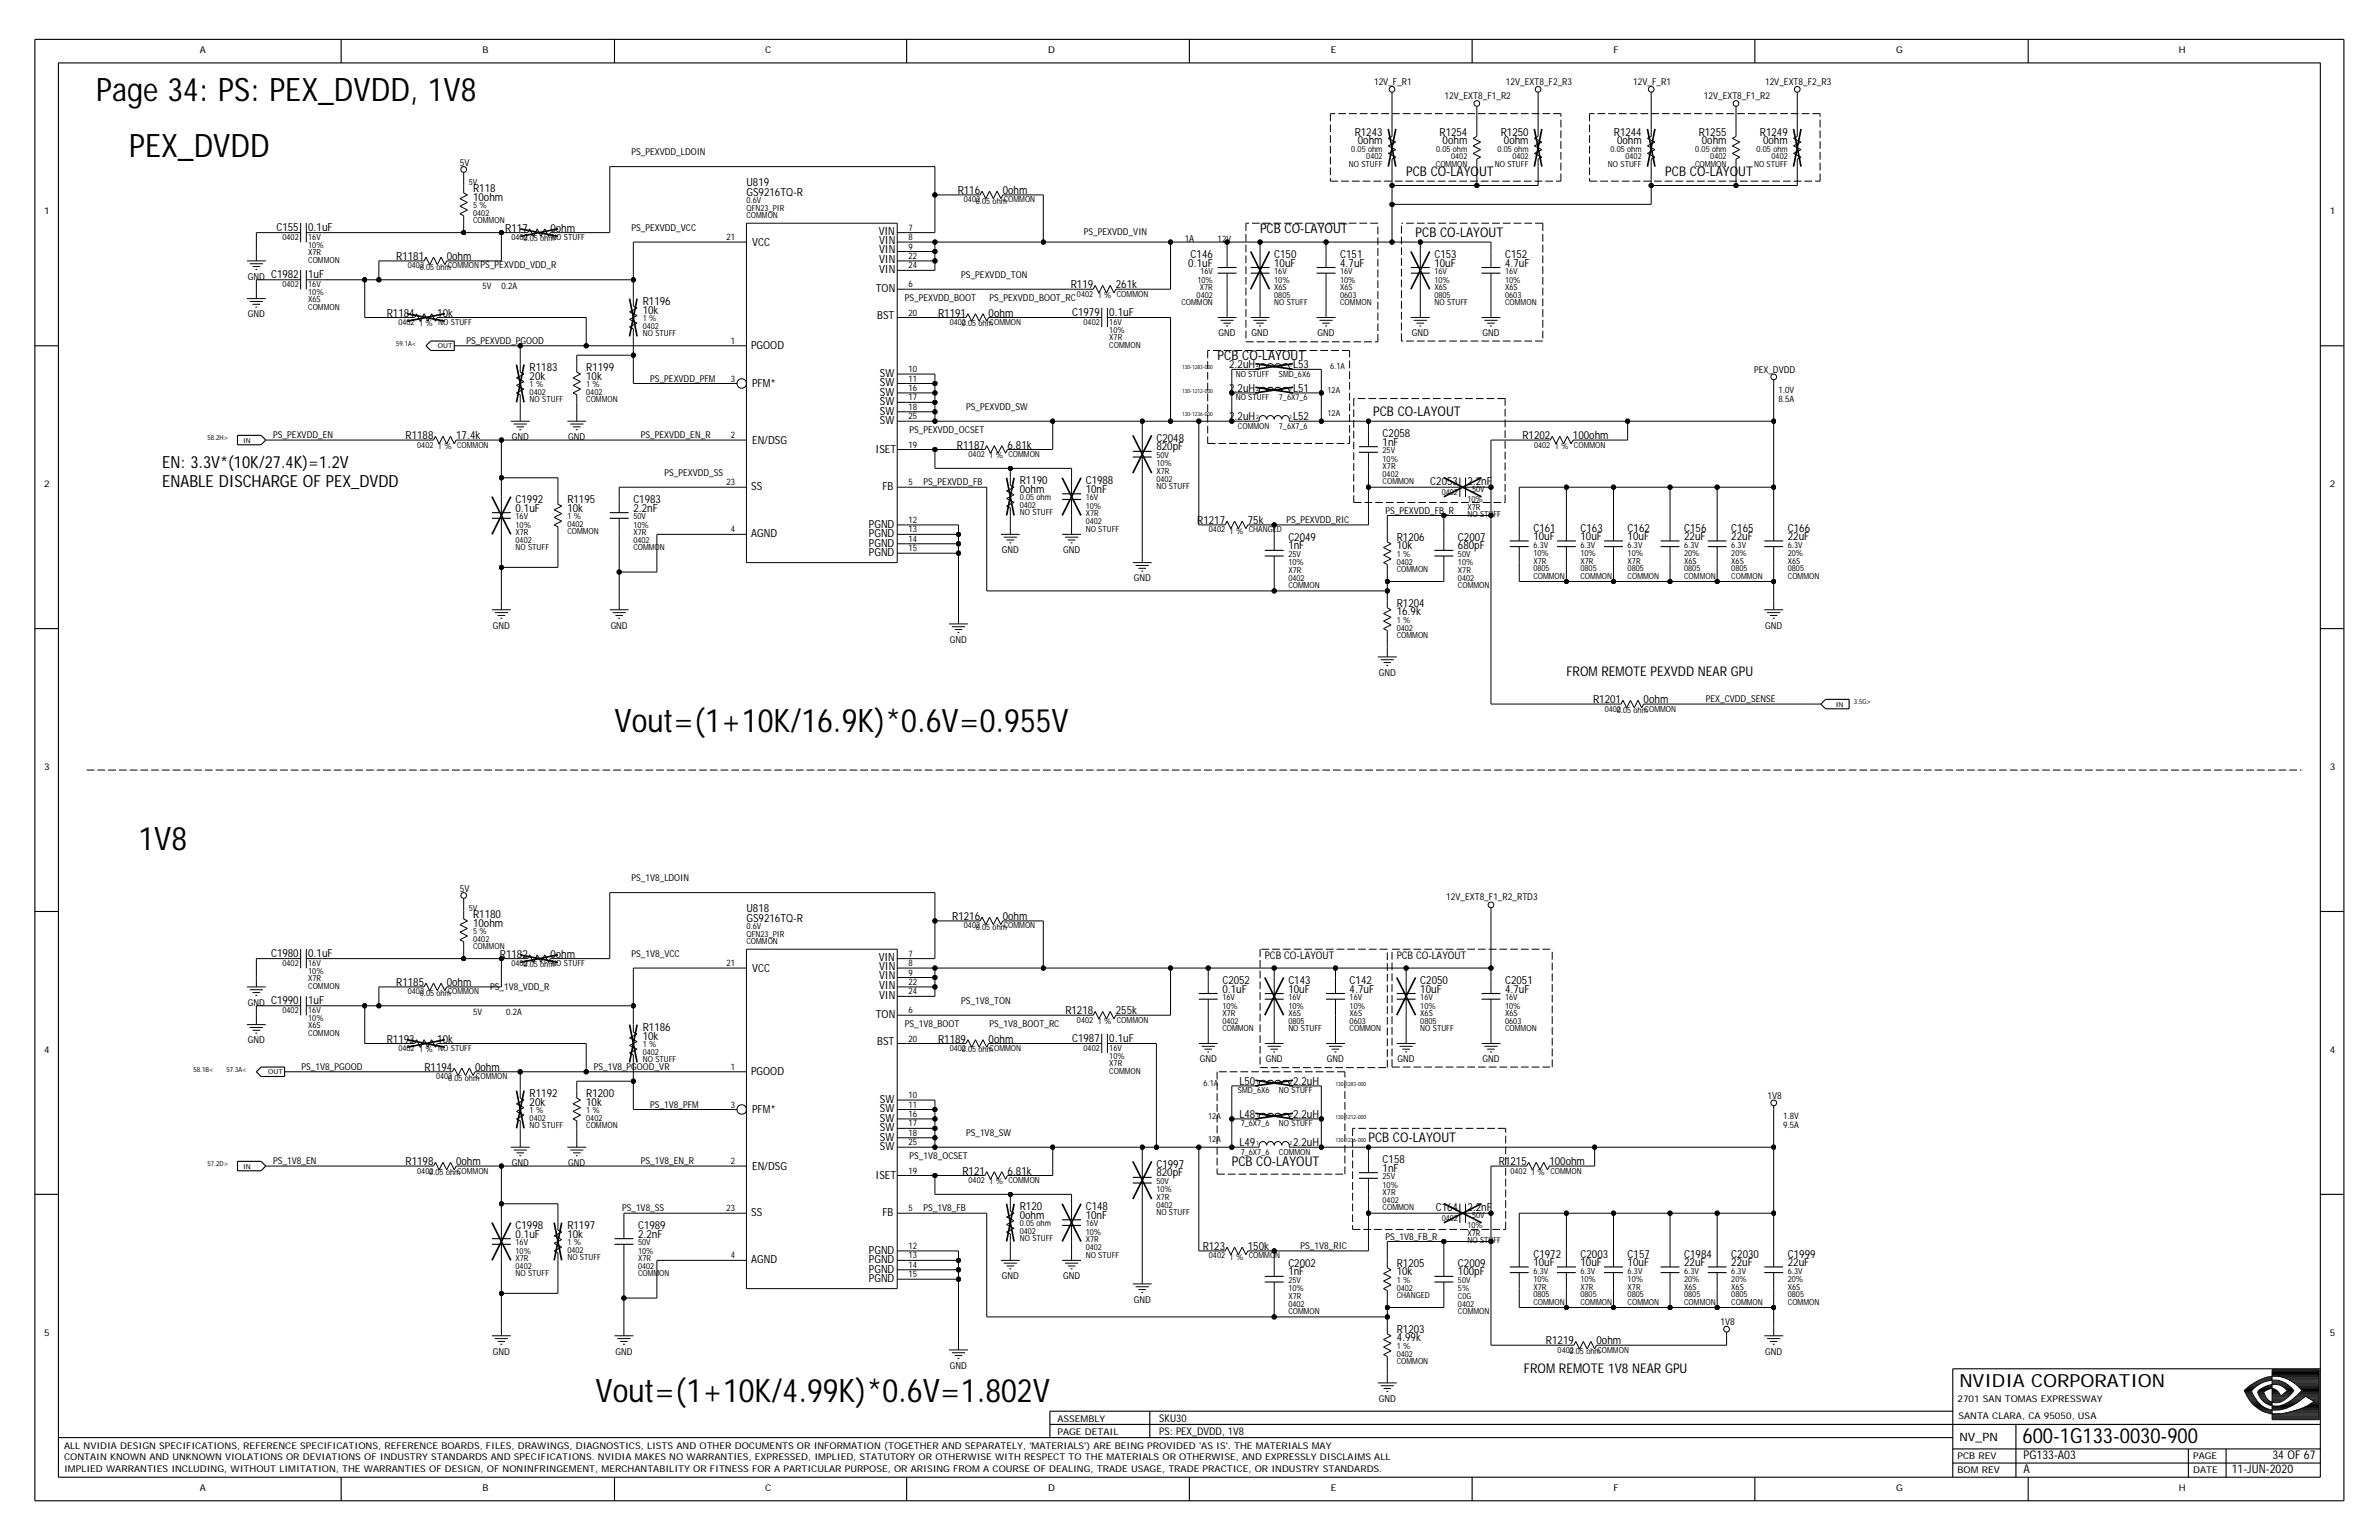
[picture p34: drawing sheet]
<svg xmlns="http://www.w3.org/2000/svg" width="432mm" height="279mm" viewBox="0 0 432 279" stroke-linecap="round" stroke-linejoin="round" font-family="sans-serif">
<defs><g id="words">
<g font-size="5.9">
<text x="17.4" y="18.3">Page 34: PS: PEX_DVDD, 1V8</text>
<text x="23.4" y="28.5">PEX_DVDD</text>
<text x="111.5" y="132.9">Vout=(1+10K/16.9K)*0.6V=0.955V</text>
<text x="25.1" y="154.3">1V8</text>
<text x="108.1" y="254.3">Vout=(1+10K/4.99K)*0.6V=1.802V</text>
</g>
<text font-size="3.8" x="367.1" y="261.8">600-1G133-0030-900</text>
<text font-size="3.3" x="355.6" y="251.6">NVIDIA CORPORATION</text>
<g font-size="3">
<text x="29.4" y="88.4">ENABLE DISCHARGE OF PEX_DVDD</text>
<text x="29.4" y="85">EN: 3.3V*(10K/27.4K)=1.2V</text>
</g>
<g font-size="2.4">
<text x="255.2" y="31.9">PCB CO-LAYOUT</text>
<text x="302.3" y="31.9">PCB CO-LAYOUT</text>
<text x="228.7" y="42.2">PCB CO-LAYOUT</text>
<text x="256.9" y="43.1">PCB CO-LAYOUT</text>
<text x="221" y="65.3">PCB CO-LAYOUT</text>
<text x="249.2" y="75.6">PCB CO-LAYOUT</text>
<text x="284.3" y="122.6">FROM REMOTE PEXVDD NEAR GPU</text>
<text x="248.4" y="207.3">PCB CO-LAYOUT</text>
<text x="223.6" y="211.6">PCB CO-LAYOUT</text>
<text x="276.6" y="249.2">FROM REMOTE 1V8 NEAR GPU</text>
</g>
<g font-size="2.2">
<text x="367.3" y="267.3">A</text>
<text x="367.3" y="264.8">PG133-A03</text>
<text x="405.1" y="267.3">11-JUN-2020</text>
<text x="412.5" y="264.8">34 OF 67</text>
</g>
<text font-size="2.1" x="355.6" y="261.5">NV_PN</text>
<g font-size="2">
<text x="245.9" y="24.6">R1243</text>
<text x="246.5" y="26.1">0ohm</text>
<text x="261.3" y="24.6">R1254</text>
<text x="261.8" y="26.1">0ohm</text>
<text x="272.4" y="24.6">R1250</text>
<text x="273" y="26.1">0ohm</text>
<text x="292.9" y="24.6">R1244</text>
<text x="293.5" y="26.1">0ohm</text>
<text x="308.3" y="24.6">R1255</text>
<text x="308.9" y="26.1">0ohm</text>
<text x="319.4" y="24.6">R1249</text>
<text x="320" y="26.1">0ohm</text>
<text x="85.9" y="34.9">R118</text>
<text x="135.5" y="33.8">U819</text>
<text x="135.5" y="35.5">GS9216TQ-R</text>
<text x="173.8" y="35.2">R116</text>
<text x="182" y="35.2">0ohm</text>
<text x="50.2" y="41.9">C155</text>
<text x="55.9" y="41.9">0.1uF</text>
<text x="85.9" y="36.4">10ohm</text>
<text x="71.9" y="47.2">R1181</text>
<text x="81.1" y="47.2">0ohm</text>
<text x="91.7" y="42">R117</text>
<text x="99.9" y="42">0ohm</text>
<text x="136.5" y="44.6">VCC</text>
<text x="159.5" y="42.6">VIN</text>
<text x="159.6" y="44.3">VIN</text>
<text x="159.6" y="46">VIN</text>
<text x="159.6" y="47.7">VIN</text>
<text x="216.1" y="46.8">C146</text>
<text x="231.3" y="46.8">C150</text>
<text x="243.2" y="46.8">C151</text>
<text x="260.4" y="46.8">C153</text>
<text x="273.2" y="46.8">C152</text>
<text x="49.2" y="50.4">C1982</text>
<text x="55.9" y="50.4">1uF</text>
<text x="159" y="53">TON</text>
<text x="159.6" y="49.6">VIN</text>
<text x="194.4" y="52.3">R119</text>
<text x="202.5" y="52.3">261k</text>
<text x="215.7" y="48.4">0.1uF</text>
<text x="231.3" y="48.4">10uF</text>
<text x="243.2" y="48.4">4.7uF</text>
<text x="260.4" y="48.4">10uF</text>
<text x="273.2" y="48.4">4.7uF</text>
<text x="70.2" y="57.4">R1184</text>
<text x="79.4" y="57.4">10k</text>
<text x="116.7" y="56.9">10k</text>
<text x="116.7" y="55.4">R1196</text>
<text x="159.2" y="57.9">BST</text>
<text x="170.3" y="57.4">R1191</text>
<text x="179.4" y="57.4">0ohm</text>
<text x="194.6" y="57.3">C1979</text>
<text x="201.3" y="57.3">0.1uF</text>
<text x="136.3" y="63.2">PGOOD</text>
<text x="96.1" y="68.9">20k</text>
<text x="96.1" y="67.4">R1183</text>
<text x="106.4" y="67.4">R1199</text>
<text x="106.4" y="68.9">10k</text>
<text x="136.5" y="70.3">PFM*</text>
<text x="159.7" y="71.8">SW</text>
<text x="159.7" y="70.1">SW</text>
<text x="159.7" y="68.4">SW</text>
<text x="223.1" y="71.1">2.2uH</text>
<text x="223.1" y="66.8">2.2uH</text>
<text x="234.7" y="66.8">L53</text>
<text x="234.7" y="71.1">L51</text>
<text x="159.7" y="76.9">SW</text>
<text x="159.7" y="75.2">SW</text>
<text x="159.7" y="73.5">SW</text>
<text x="223.1" y="76.2">2.2uH</text>
<text x="234.7" y="76.2">L52</text>
<text x="73.6" y="79.7">R1188</text>
<text x="82.8" y="79.7">17.4k</text>
<text x="136.5" y="80.5">EN/DSG</text>
<text x="158.9" y="82.1">ISET</text>
<text x="173.7" y="81.4">R1187</text>
<text x="182.9" y="81.4">6.81k</text>
<text x="209.9" y="80.2">C2048</text>
<text x="209.9" y="81.7">820pF</text>
<text x="250.9" y="79.3">C2058</text>
<text x="250.9" y="80.9">1nF</text>
<text x="276.3" y="79.7">R1202</text>
<text x="285.5" y="79.7">100ohm</text>
<text x="136.3" y="88.9">SS</text>
<text x="160.2" y="88.9">FB</text>
<text x="185.1" y="87.9">R1190</text>
<text x="185.1" y="89.4">0ohm</text>
<text x="197.1" y="87.9">C1988</text>
<text x="197.1" y="89.4">10nF</text>
<text x="259.6" y="88.1">C2053</text>
<text x="266.3" y="88.1">2.2nF</text>
<text x="93.6" y="92.8">0.1uF</text>
<text x="93.6" y="91.3">C1992</text>
<text x="103" y="92.8">10k</text>
<text x="103" y="91.3">R1195</text>
<text x="115" y="92.8">2.2nF</text>
<text x="115" y="91.3">C1983</text>
<text x="157.7" y="95.7">PGND</text>
<text x="217.3" y="95.1">R1217</text>
<text x="226.5" y="95.1">75k</text>
<text x="136.3" y="97.5">AGND</text>
<text x="157.7" y="100.9">PGND</text>
<text x="157.7" y="99.2">PGND</text>
<text x="157.7" y="97.5">PGND</text>
<text x="233.8" y="98.1">C2049</text>
<text x="233.8" y="99.7">1nF</text>
<text x="253.5" y="98.1">R1206</text>
<text x="253.5" y="99.7">10k</text>
<text x="264.6" y="98.1">C2007</text>
<text x="264.6" y="99.7">680pF</text>
<text x="278.3" y="96.4">C161</text>
<text x="278.3" y="98">10uF</text>
<text x="286.9" y="96.4">C163</text>
<text x="286.9" y="98">10uF</text>
<text x="295.4" y="96.4">C162</text>
<text x="295.4" y="98">10uF</text>
<text x="305.7" y="96.4">C156</text>
<text x="305.7" y="98">22uF</text>
<text x="314.2" y="96.4">C165</text>
<text x="314.2" y="98">22uF</text>
<text x="324.5" y="96.4">C166</text>
<text x="324.5" y="98">22uF</text>
<text x="253.5" y="110.1">R1204</text>
<text x="253.5" y="111.7">16.9k</text>
<text x="289.2" y="127.6">R1201</text>
<text x="298.3" y="127.6">0ohm</text>
<text x="85.9" y="166.6">R1180</text>
<text x="135.5" y="165.5">U818</text>
<text x="135.5" y="167.3">GS9216TQ-R</text>
<text x="172.8" y="166.9">R1216</text>
<text x="182" y="166.9">0ohm</text>
<text x="49.2" y="173.6">C1980</text>
<text x="55.9" y="173.6">0.1uF</text>
<text x="85.9" y="168.1">10ohm</text>
<text x="90.7" y="173.8">R1182</text>
<text x="99.9" y="173.8">0ohm</text>
<text x="71.9" y="178.9">R1185</text>
<text x="81.1" y="178.9">0ohm</text>
<text x="136.5" y="176.3">VCC</text>
<text x="159.5" y="174.3">VIN</text>
<text x="159.6" y="176">VIN</text>
<text x="159.6" y="177.7">VIN</text>
<text x="159.6" y="179.4">VIN</text>
<text x="221.9" y="178.5">C2052</text>
<text x="233.8" y="178.5">C143</text>
<text x="245" y="178.5">C142</text>
<text x="257.8" y="178.5">C2050</text>
<text x="273.2" y="178.5">C2051</text>
<text x="49.2" y="182.1">C1990</text>
<text x="55.9" y="182.1">1uF</text>
<text x="159" y="184.7">TON</text>
<text x="159.6" y="181.3">VIN</text>
<text x="193.4" y="184">R1218</text>
<text x="202.5" y="184">255k</text>
<text x="221.9" y="180.1">0.1uF</text>
<text x="233.8" y="180.1">10uF</text>
<text x="245" y="180.1">4.7uF</text>
<text x="257.8" y="180.1">10uF</text>
<text x="273.2" y="180.1">4.7uF</text>
<text x="70.2" y="189.1">R1193</text>
<text x="79.4" y="189.1">10k</text>
<text x="116.7" y="188.6">10k</text>
<text x="116.7" y="187.1">R1186</text>
<text x="159.2" y="189.7">BST</text>
<text x="170.3" y="189.1">R1189</text>
<text x="179.4" y="189.1">0ohm</text>
<text x="194.6" y="189">C1987</text>
<text x="201.3" y="189">0.1uF</text>
<text x="77" y="194.3">R1194</text>
<text x="86.2" y="194.3">0ohm</text>
<text x="136.3" y="195">PGOOD</text>
<text x="225" y="196.8">L50</text>
<text x="234.7" y="196.8">2.2uH</text>
<text x="96.1" y="200.6">20k</text>
<text x="96.1" y="199.1">R1192</text>
<text x="106.4" y="200.6">10k</text>
<text x="106.4" y="199.1">R1200</text>
<text x="136.5" y="202">PFM*</text>
<text x="159.7" y="203.5">SW</text>
<text x="159.7" y="201.8">SW</text>
<text x="159.7" y="200.1">SW</text>
<text x="225" y="202.8">L48</text>
<text x="234.7" y="202.8">2.2uH</text>
<text x="159.7" y="208.6">SW</text>
<text x="159.7" y="206.9">SW</text>
<text x="159.7" y="205.2">SW</text>
<text x="225" y="208">L49</text>
<text x="234.7" y="208">2.2uH</text>
<text x="73.6" y="211.4">R1198</text>
<text x="82.8" y="211.4">0ohm</text>
<text x="136.5" y="212.2">EN/DSG</text>
<text x="158.9" y="213.8">ISET</text>
<text x="174.7" y="213.1">R121</text>
<text x="182.9" y="213.1">6.81k</text>
<text x="209.9" y="211.9">C1997</text>
<text x="209.9" y="213.4">820pF</text>
<text x="250.9" y="211">C158</text>
<text x="250.9" y="212.6">1nF</text>
<text x="272.1" y="211.4">R1215</text>
<text x="281.2" y="211.4">100ohm</text>
<text x="136.3" y="220.6">SS</text>
<text x="160.2" y="220.6">FB</text>
<text x="185.1" y="221.1">0ohm</text>
<text x="185.1" y="219.6">R120</text>
<text x="197.1" y="219.6">C148</text>
<text x="197.1" y="221.1">10nF</text>
<text x="260.6" y="219.8">C164</text>
<text x="266.3" y="219.8">2.2nF</text>
<text x="93.6" y="224.6">0.1uF</text>
<text x="93.6" y="223">C1998</text>
<text x="103" y="224.6">10k</text>
<text x="103" y="223">R1197</text>
<text x="115.8" y="224.6">2.2nF</text>
<text x="115.8" y="223">C1989</text>
<text x="157.7" y="227.5">PGND</text>
<text x="218.3" y="226.8">R123</text>
<text x="226.5" y="226.8">150k</text>
<text x="136.3" y="229.2">AGND</text>
<text x="157.7" y="232.6">PGND</text>
<text x="157.7" y="230.9">PGND</text>
<text x="157.7" y="229.2">PGND</text>
<text x="233.8" y="229.9">C2002</text>
<text x="233.8" y="231.4">1nF</text>
<text x="253.5" y="231.4">10k</text>
<text x="253.5" y="229.9">R1205</text>
<text x="264.6" y="229.9">C2009</text>
<text x="264.6" y="231.4">100pF</text>
<text x="278.3" y="228.2">C1972</text>
<text x="278.3" y="229.7">10uF</text>
<text x="286.9" y="228.2">C2003</text>
<text x="286.9" y="229.7">10uF</text>
<text x="295.4" y="228.2">C157</text>
<text x="295.4" y="229.7">10uF</text>
<text x="305.7" y="228.2">C1984</text>
<text x="305.7" y="229.7">22uF</text>
<text x="314.2" y="228.2">C2030</text>
<text x="314.2" y="229.7">22uF</text>
<text x="324.5" y="228.2">C1999</text>
<text x="324.5" y="229.7">22uF</text>
<text x="253.5" y="241.8">R1203</text>
<text x="253.5" y="243.4">4.99k</text>
<text x="280.6" y="243.9">R1219</text>
<text x="289.8" y="243.9">0ohm</text>
</g>
<g font-size="1.9">
<text x="229.6" y="173.9">PCB CO-LAYOUT</text>
<text x="253.5" y="173.9">PCB CO-LAYOUT</text>
<text x="210.4" y="257.9">SKU30</text>
<text x="210.4" y="260.3">PS: PEX_DVDD, 1V8</text>
</g>
<g font-size="1.7">
<text x="36.3" y="9.7">A</text>
<text x="87.6" y="9.7">B</text>
<text x="138.9" y="9.7">C</text>
<text x="190.2" y="9.7">D</text>
<text x="241.5" y="9.7">E</text>
<text x="292.9" y="9.7">F</text>
<text x="344.2" y="9.7">G</text>
<text x="395.5" y="9.7">H</text>
<text x="249.4" y="15.4">12V_F_R1</text>
<text x="262.2" y="17.9">12V_EXT8_F1_R2</text>
<text x="273.3" y="15.4">12V_EXT8_F2_R3</text>
<text x="296.4" y="15.4">12V_F_R1</text>
<text x="309.3" y="17.9">12V_EXT8_F1_R2</text>
<text x="320.4" y="15.4">12V_EXT8_F2_R3</text>
<text x="114.6" y="28.2">PS_PEXVDD_LDOIN</text>
<text x="83.5" y="30.1">5V</text>
<text x="8" y="38.8">1</text>
<text x="114.6" y="41.9">PS_PEXVDD_VCC</text>
<text x="422.9" y="38.8">1</text>
<text x="196.7" y="42.7">PS_PEXVDD_VIN</text>
<text x="215" y="43.9">1A</text>
<text x="45" y="50.8">GND</text>
<text x="174.5" y="50.4">PS_PEXVDD_TON</text>
<text x="45" y="57.6">GND</text>
<text x="164.2" y="54.7">PS_PEXVDD_BOOT</text>
<text x="179.6" y="54.7">PS_PEXVDD_BOOT_RC</text>
<text x="84.7" y="62.4">PS_PEXVDD_PGOOD</text>
<text x="221.2" y="61">GND</text>
<text x="227.2" y="61">GND</text>
<text x="239.1" y="61">GND</text>
<text x="256.2" y="61">GND</text>
<text x="269.1" y="61">GND</text>
<text x="118" y="69.2">PS_PEXVDD_PFM</text>
<text x="318.4" y="67.7">PEX_DVDD</text>
<text x="175.3" y="74.4">PS_PEXVDD_SW</text>
<text x="49.6" y="79.5">PS_PEXVDD_EN</text>
<text x="92.9" y="79.8">GND</text>
<text x="103.1" y="79.8">GND</text>
<text x="116.3" y="79.5">PS_PEXVDD_EN_R</text>
<text x="165.1" y="78.6">PS_PEXVDD_OCSET</text>
<text x="8" y="88.4">2</text>
<text x="120.6" y="86.3">PS_PEXVDD_SS</text>
<text x="167.6" y="88.1">PS_PEXVDD_FB</text>
<text x="422.9" y="88.4">2</text>
<text x="233.5" y="94.9">PS_PEXVDD_RIC</text>
<text x="251.5" y="93.2">PS_PEXVDD_FB_R</text>
<text x="181.8" y="100.4">GND</text>
<text x="193" y="100.4">GND</text>
<text x="205.8" y="105.5">GND</text>
<text x="89.5" y="114.1">GND</text>
<text x="110.8" y="114.1">GND</text>
<text x="172.4" y="116.6">GND</text>
<text x="320.4" y="114.1">GND</text>
<text x="250.3" y="122.6">GND</text>
<text x="309.6" y="127.4">PEX_CVDD_SENSE</text>
<text x="8" y="139.7">3</text>
<text x="422.9" y="139.7">3</text>
<text x="83.5" y="161.8">5V</text>
<text x="114.6" y="159.9">PS_1V8_LDOIN</text>
<text x="262.5" y="163.3">12V_EXT8_F1_R2_RTD3</text>
<text x="114.6" y="173.6">PS_1V8_VCC</text>
<text x="89" y="179.6">PS_1V8_VDD_R</text>
<text x="45" y="182.5">GND</text>
<text x="174.5" y="182.1">PS_1V8_TON</text>
<text x="8" y="191">4</text>
<text x="45" y="189.3">GND</text>
<text x="164.2" y="186.4">PS_1V8_BOOT</text>
<text x="179.6" y="186.4">PS_1V8_BOOT_RC</text>
<text x="422.9" y="191">4</text>
<text x="54.7" y="194.1">PS_1V8_PGOOD</text>
<text x="107.8" y="194.1">PS_1V8_PGOOD_VR</text>
<text x="217.8" y="192.7">GND</text>
<text x="229.7" y="192.7">GND</text>
<text x="240.8" y="192.7">GND</text>
<text x="253.7" y="192.7">GND</text>
<text x="269.1" y="192.7">GND</text>
<text x="118" y="201">PS_1V8_PFM</text>
<text x="320.8" y="199.4">1V8</text>
<text x="175.3" y="206.1">PS_1V8_SW</text>
<text x="49.6" y="211.2">PS_1V8_EN</text>
<text x="92.9" y="211.6">GND</text>
<text x="103.1" y="211.6">GND</text>
<text x="116.3" y="211.2">PS_1V8_EN_R</text>
<text x="165.1" y="210.4">PS_1V8_OCSET</text>
<text x="112.9" y="219.8">PS_1V8_SS</text>
<text x="167.6" y="219.8">PS_1V8_FB</text>
<text x="236.1" y="226.6">PS_1V8_RIC</text>
<text x="251.5" y="224.9">PS_1V8_FB_R</text>
<text x="181.8" y="232.1">GND</text>
<text x="193" y="232.1">GND</text>
<text x="205.8" y="236.4">GND</text>
<text x="8" y="242.3">5</text>
<text x="89.5" y="245.8">GND</text>
<text x="111.7" y="245.8">GND</text>
<text x="312.3" y="240.5">1V8</text>
<text x="320.4" y="245.8">GND</text>
<text x="422.9" y="242.3">5</text>
<text x="172.4" y="248.3">GND</text>
<text x="191.9" y="257.9">ASSEMBLY</text>
<text x="250.3" y="254.3">GND</text>
<text x="355.3" y="254.3">2701 SAN TOMAS EXPRESSWAY</text>
<text x="355.5" y="257.4">SANTA CLARA, CA 95050, USA</text>
<text x="11.6" y="262.9">ALL NVIDIA DESIGN SPECIFICATIONS, REFERENCE SPECIFICATIONS, REFERENCE BOARDS, FILES, DRAWINGS, DIAGNOSTICS, LISTS AND OTHER DOCUMENTS OR INFORMATION (TOGETHER AND SEPARATELY, 'MATERIALS') ARE BEING PROVIDED 'AS IS'. THE MATERIALS MAY</text>
<text x="191.9" y="260.3">PAGE DETAIL</text>
<text x="11.6" y="264.9">CONTAIN KNOWN AND UNKNOWN VIOLATIONS OR DEVIATIONS OF INDUSTRY STANDARDS AND SPECIFICATIONS. NVIDIA MAKES NO WARRANTIES, EXPRESSED, IMPLIED, STATUTORY OR OTHERWISE WITH RESPECT TO THE MATERIALS OR OTHERWISE, AND EXPRESSLY DISCLAIMS ALL</text>
<text x="11.6" y="267.2">IMPLIED WARRANTIES INCLUDING, WITHOUT LIMITATION, THE WARRANTIES OF DESIGN, OF NONINFRINGEMENT, MERCHANTABILITY OR FITNESS FOR A PARTICULAR PURPOSE, OR ARISING FROM A COURSE OF DEALING, TRADE USAGE, TRADE PRACTICE, OR INDUSTRY STANDARDS.</text>
<text x="355.3" y="267.3">BOM REV</text>
<text x="355.3" y="264.8">PCB REV</text>
<text x="398.1" y="264.8">PAGE</text>
<text x="398.1" y="267.3">DATE</text>
<text x="36.3" y="270.6">A</text>
<text x="87.6" y="270.6">B</text>
<text x="138.9" y="270.6">C</text>
<text x="190.2" y="270.6">D</text>
<text x="241.5" y="270.6">E</text>
<text x="292.9" y="270.6">F</text>
<text x="344.2" y="270.6">G</text>
<text x="395.5" y="270.6">H</text>
</g>
<g font-size="1.6">
<text x="164.9" y="41.9">7</text>
<text x="131.8" y="43.6">21</text>
<text x="164.9" y="47">22</text>
<text x="164.9" y="45.3">9</text>
<text x="164.9" y="43.6">8</text>
<text x="221" y="43.9">12V</text>
<text x="87.6" y="52.5">5V</text>
<text x="91" y="52.5">0.2A</text>
<text x="164.9" y="48.7">24</text>
<text x="164.9" y="52.1">6</text>
<text x="164.9" y="57.3">20</text>
<text x="132.6" y="62.4">1</text>
<text x="132.6" y="69.2">3</text>
<text x="164.9" y="70.9">16</text>
<text x="164.9" y="69.2">11</text>
<text x="164.9" y="67.5">10</text>
<text x="322.8" y="71.3">1.0V</text>
<text x="164.9" y="76.1">25</text>
<text x="164.9" y="74.4">18</text>
<text x="164.9" y="72.7">17</text>
<text x="322.8" y="73">8.5A</text>
<text x="132.6" y="79.5">2</text>
<text x="164.9" y="81.2">19</text>
<text x="131.8" y="88.1">23</text>
<text x="164.9" y="88.1">5</text>
<text x="164.9" y="94.9">12</text>
<text x="132.6" y="96.6">4</text>
<text x="164.9" y="100">15</text>
<text x="164.9" y="98.3">14</text>
<text x="164.9" y="96.6">13</text>
<text x="164.9" y="173.6">7</text>
<text x="131.8" y="175.3">21</text>
<text x="164.9" y="178.7">22</text>
<text x="164.9" y="177">9</text>
<text x="164.9" y="175.3">8</text>
<text x="85.9" y="184.2">5V</text>
<text x="91.9" y="184.2">0.2A</text>
<text x="164.9" y="180.4">24</text>
<text x="164.9" y="183.8">6</text>
<text x="164.9" y="189">20</text>
<text x="132.6" y="194.1">1</text>
<text x="132.6" y="201">3</text>
<text x="164.9" y="202.7">16</text>
<text x="164.9" y="201">11</text>
<text x="164.9" y="199.2">10</text>
<text x="323.6" y="203">1.8V</text>
<text x="164.9" y="207.8">25</text>
<text x="164.9" y="206.1">18</text>
<text x="164.9" y="204.4">17</text>
<text x="323.6" y="204.7">9.5A</text>
<text x="132.6" y="211.2">2</text>
<text x="164.9" y="212.9">19</text>
<text x="131.8" y="219.8">23</text>
<text x="164.9" y="219.8">5</text>
<text x="164.9" y="226.6">12</text>
<text x="132.6" y="228.3">4</text>
<text x="164.9" y="231.7">15</text>
<text x="164.9" y="230">14</text>
<text x="164.9" y="228.3">13</text>
</g>
<g font-size="1.5">
<text x="245.3" y="27.5">0.05 ohm</text>
<text x="248" y="28.9">0402</text>
<text x="260.7" y="27.5">0.05 ohm</text>
<text x="263.4" y="28.9">0402</text>
<text x="271.8" y="27.5">0.05 ohm</text>
<text x="274.5" y="28.9">0402</text>
<text x="292.3" y="27.5">0.05 ohm</text>
<text x="295" y="28.9">0402</text>
<text x="307.7" y="27.5">0.05 ohm</text>
<text x="310.4" y="28.9">0402</text>
<text x="318.8" y="27.5">0.05 ohm</text>
<text x="321.5" y="28.9">0402</text>
<text x="85.1" y="33.7">5V</text>
<text x="244.8" y="30.2">NO STUFF</text>
<text x="260.6" y="30.2">COMMON</text>
<text x="271.3" y="30.2">NO STUFF</text>
<text x="291.9" y="30.2">NO STUFF</text>
<text x="307.7" y="30.2">COMMON</text>
<text x="318.4" y="30.2">NO STUFF</text>
<text x="85.9" y="39.1">0402</text>
<text x="85.9" y="40.5">COMMON</text>
<text x="85.9" y="37.8">5 %</text>
<text x="135.5" y="36.9">0.6V</text>
<text x="135.5" y="38.3">QFN23_PIR</text>
<text x="135.5" y="39.6">COMMON</text>
<text x="174.9" y="36.7">0402</text>
<text x="177.1" y="37">0.05 ohmCOMMON</text>
<text x="51.3" y="43.6">0402</text>
<text x="55.9" y="46.3">X7R</text>
<text x="55.9" y="47.7">COMMON</text>
<text x="55.9" y="44.9">10%</text>
<text x="55.9" y="43.6">16V</text>
<text x="92.8" y="43.6">0402</text>
<text x="95" y="43.8">0.05 ohmNO STUFF</text>
<text x="51.3" y="52.1">0402</text>
<text x="55.9" y="52.1">16V</text>
<text x="55.9" y="53.5">10%</text>
<text x="74" y="48.7">0402</text>
<text x="76.2" y="48.9">0.05 ohmCOMMONPS_PEXVDD_VDD_R</text>
<text x="195.5" y="53.8">0402</text>
<text x="217.4" y="51.3">10%</text>
<text x="217.8" y="52.6">X7R</text>
<text x="217.9" y="49.7">16V</text>
<text x="231.3" y="52.6">X6S</text>
<text x="231.3" y="51.3">10%</text>
<text x="231.3" y="49.7">16V</text>
<text x="243.2" y="52.6">X6S</text>
<text x="243.2" y="51.3">10%</text>
<text x="243.2" y="49.7">16V</text>
<text x="260.4" y="49.7">16V</text>
<text x="260.4" y="51.3">10%</text>
<text x="260.4" y="52.6">X6S</text>
<text x="273.2" y="52.6">X6S</text>
<text x="273.2" y="51.3">10%</text>
<text x="273.2" y="49.7">16V</text>
<text x="55.9" y="54.9">X6S</text>
<text x="55.9" y="56.2">COMMON</text>
<text x="72.3" y="59">0402</text>
<text x="76.1" y="59.2">1 % NO STUFF</text>
<text x="116.7" y="59.7">0402</text>
<text x="116.7" y="58.3">1 %</text>
<text x="172.4" y="59">0402</text>
<text x="174.5" y="59.2">0.05 ohmCOMMON</text>
<text x="196.7" y="59">0402</text>
<text x="199.2" y="54.1">1 % COMMON</text>
<text x="201.3" y="59">16V</text>
<text x="214.4" y="55.4">COMMON</text>
<text x="217.2" y="54">0402</text>
<text x="231.3" y="54">0805</text>
<text x="231.3" y="55.4">NO STUFF</text>
<text x="243.2" y="54">0603</text>
<text x="243.2" y="55.4">COMMON</text>
<text x="260.4" y="54">0805</text>
<text x="260.4" y="55.4">NO STUFF</text>
<text x="273.2" y="55.4">COMMON</text>
<text x="273.2" y="54">0603</text>
<text x="116.7" y="61">NO STUFF</text>
<text x="201.3" y="63.1">COMMON</text>
<text x="201.3" y="61.7">X7R</text>
<text x="201.3" y="60.3">10%</text>
<text x="96.1" y="70.3">1 %</text>
<text x="96.1" y="71.6">0402</text>
<text x="106.4" y="71.6">0402</text>
<text x="106.4" y="70.3">1 %</text>
<text x="224.3" y="68.4">NO STUFF</text>
<text x="232.1" y="68.4">SMD_6X6</text>
<text x="241" y="71.3">12A</text>
<text x="241.4" y="67">6.1A</text>
<text x="96.1" y="73">NO STUFF</text>
<text x="106.4" y="73">COMMON</text>
<text x="224.3" y="72.7">NO STUFF</text>
<text x="224.7" y="77.8">COMMON</text>
<text x="232.1" y="77.8">7_6X7_6</text>
<text x="232.1" y="72.7">7_6X7_6</text>
<text x="241" y="75.6">12A</text>
<text x="75.7" y="81.2">0402</text>
<text x="79.5" y="81.4">1 % COMMON</text>
<text x="175.8" y="82.9">0402</text>
<text x="179.6" y="83.2">1 % COMMON</text>
<text x="209.9" y="83.1">50V</text>
<text x="250.9" y="83.8">10%</text>
<text x="250.9" y="82.2">25V</text>
<text x="278.4" y="81.2">0402</text>
<text x="282.2" y="81.6">1 % COMMON</text>
<text x="209.9" y="84.6">10%</text>
<text x="209.9" y="86">X7R</text>
<text x="209.9" y="88.7">NO STUFF</text>
<text x="209.9" y="87.4">0402</text>
<text x="250.9" y="87.9">COMMON</text>
<text x="250.9" y="86.5">0402</text>
<text x="250.9" y="85.1">X7R</text>
<text x="261.7" y="89.8">0402</text>
<text x="267.2" y="89.2">50V</text>
<text x="93.6" y="95.7">10%</text>
<text x="93.6" y="94.2">16V</text>
<text x="103" y="95.6">0402</text>
<text x="103" y="94.2">1 %</text>
<text x="115" y="94.2">50V</text>
<text x="115" y="95.7">10%</text>
<text x="185.1" y="92.2">0402</text>
<text x="185.1" y="90.8">0.05 ohm</text>
<text x="185.1" y="93.5">NO STUFF</text>
<text x="197.1" y="90.8">16V</text>
<text x="197.1" y="95.1">0402</text>
<text x="197.1" y="93.7">X7R</text>
<text x="197.1" y="92.3">10%</text>
<text x="266.3" y="91.1">10%</text>
<text x="266.3" y="92.5">X7R</text>
<text x="266.3" y="93.9">NO STUFF</text>
<text x="93.6" y="97.1">X7R</text>
<text x="93.6" y="99.9">NO STUFF</text>
<text x="93.6" y="98.5">0402</text>
<text x="103" y="96.9">COMMON</text>
<text x="115" y="97.1">X7R</text>
<text x="115" y="98.5">0402</text>
<text x="115" y="99.9">COMMON</text>
<text x="197.1" y="96.4">NO STUFF</text>
<text x="219.4" y="96.6">0402</text>
<text x="223.2" y="96.8">1 % CHANGED</text>
<text x="233.8" y="101.1">25V</text>
<text x="253.5" y="101.1">1 %</text>
<text x="264.6" y="101.1">50V</text>
<text x="278.3" y="99.3">6.3V</text>
<text x="278.3" y="100.9">10%</text>
<text x="286.9" y="100.9">10%</text>
<text x="286.9" y="99.3">6.3V</text>
<text x="295.4" y="100.9">10%</text>
<text x="295.4" y="99.3">6.3V</text>
<text x="305.7" y="100.9">20%</text>
<text x="305.7" y="99.3">6.3V</text>
<text x="314.2" y="99.3">6.3V</text>
<text x="314.2" y="100.9">20%</text>
<text x="324.5" y="99.3">6.3V</text>
<text x="324.5" y="100.9">20%</text>
<text x="233.8" y="105.3">0402</text>
<text x="233.8" y="106.7">COMMON</text>
<text x="233.8" y="102.6">10%</text>
<text x="233.8" y="104">X7R</text>
<text x="253.5" y="103.8">COMMON</text>
<text x="253.5" y="102.4">0402</text>
<text x="264.6" y="102.6">10%</text>
<text x="264.6" y="104">X7R</text>
<text x="264.6" y="106.7">COMMON</text>
<text x="264.6" y="105.3">0402</text>
<text x="278.3" y="102.2">X7R</text>
<text x="278.3" y="103.6">0805</text>
<text x="278.3" y="105">COMMON</text>
<text x="286.9" y="103.6">0805</text>
<text x="286.9" y="105">COMMON</text>
<text x="286.9" y="102.2">X7R</text>
<text x="295.4" y="105">COMMON</text>
<text x="295.4" y="103.6">0805</text>
<text x="295.4" y="102.2">X7R</text>
<text x="305.7" y="103.6">0805</text>
<text x="305.7" y="105">COMMON</text>
<text x="305.7" y="102.2">X6S</text>
<text x="314.2" y="103.6">0805</text>
<text x="314.2" y="105">COMMON</text>
<text x="314.2" y="102.2">X6S</text>
<text x="324.5" y="105">COMMON</text>
<text x="324.5" y="102.2">X6S</text>
<text x="324.5" y="103.6">0805</text>
<text x="253.5" y="113">1 %</text>
<text x="253.5" y="114.4">0402</text>
<text x="253.5" y="115.8">COMMON</text>
<text x="291.3" y="129.1">0402</text>
<text x="293.4" y="129.3">0.05 ohmCOMMON</text>
<text x="85.1" y="165.4">5V</text>
<text x="85.9" y="170.8">0402</text>
<text x="85.9" y="172.2">COMMON</text>
<text x="85.9" y="169.5">5 %</text>
<text x="135.5" y="168.6">0.6V</text>
<text x="135.5" y="171.4">COMMON</text>
<text x="135.5" y="170">QFN23_PIR</text>
<text x="174.9" y="168.4">0402</text>
<text x="177.1" y="168.7">0.05 ohmCOMMON</text>
<text x="51.3" y="175.3">0402</text>
<text x="55.9" y="179.4">COMMON</text>
<text x="55.9" y="178">X7R</text>
<text x="55.9" y="176.7">10%</text>
<text x="55.9" y="175.3">16V</text>
<text x="92.8" y="175.3">0402</text>
<text x="95" y="175.5">0.05 ohmNO STUFF</text>
<text x="51.3" y="183.8">0402</text>
<text x="55.9" y="185.2">10%</text>
<text x="55.9" y="183.8">16V</text>
<text x="74" y="180.4">0402</text>
<text x="76.2" y="180.7">0.05 ohmCOMMON</text>
<text x="195.5" y="185.6">0402</text>
<text x="199.2" y="185.8">1 % COMMON</text>
<text x="221.9" y="185.7">0402</text>
<text x="221.9" y="184.4">X7R</text>
<text x="221.9" y="183">10%</text>
<text x="221.9" y="181.5">16V</text>
<text x="233.8" y="185.7">0805</text>
<text x="233.8" y="184.4">X6S</text>
<text x="233.8" y="181.5">16V</text>
<text x="233.8" y="183">10%</text>
<text x="245" y="181.5">16V</text>
<text x="245" y="183">10%</text>
<text x="245" y="184.4">X6S</text>
<text x="245" y="185.7">0603</text>
<text x="257.8" y="183">10%</text>
<text x="257.8" y="184.4">X6S</text>
<text x="257.8" y="185.7">0805</text>
<text x="257.8" y="181.5">16V</text>
<text x="273.2" y="184.4">X6S</text>
<text x="273.2" y="183">10%</text>
<text x="273.2" y="181.5">16V</text>
<text x="273.2" y="185.7">0603</text>
<text x="55.9" y="188">COMMON</text>
<text x="55.9" y="186.6">X6S</text>
<text x="72.3" y="190.7">0402</text>
<text x="76.1" y="190.9">1 % NO STUFF</text>
<text x="116.7" y="191.4">0402</text>
<text x="116.7" y="190">1 %</text>
<text x="172.4" y="190.7">0402</text>
<text x="174.5" y="190.9">0.05 ohmCOMMON</text>
<text x="196.7" y="190.7">0402</text>
<text x="201.3" y="190.7">16V</text>
<text x="221.9" y="187.1">COMMON</text>
<text x="233.8" y="187.1">NO STUFF</text>
<text x="245" y="187.1">COMMON</text>
<text x="257.8" y="187.1">NO STUFF</text>
<text x="273.2" y="187.1">COMMON</text>
<text x="79.2" y="195.8">0402</text>
<text x="81.3" y="196.1">0.05 ohmCOMMON</text>
<text x="116.7" y="192.7">NO STUFF</text>
<text x="201.3" y="194.8">COMMON</text>
<text x="201.3" y="192.1">10%</text>
<text x="201.3" y="193.4">X7R</text>
<text x="218.4" y="197">6.1A</text>
<text x="96.1" y="202">1 %</text>
<text x="96.1" y="203.3">0402</text>
<text x="106.4" y="203.3">0402</text>
<text x="106.4" y="202">1 %</text>
<text x="219.3" y="203">12A</text>
<text x="224.7" y="198.4">SMD_6X6</text>
<text x="232.1" y="198.4">NO STUFF</text>
<text x="96.1" y="204.7">NO STUFF</text>
<text x="106.4" y="204.7">COMMON</text>
<text x="219.3" y="207.3">12A</text>
<text x="225.2" y="204.4">7_6X7_6</text>
<text x="225.2" y="209.5">7_6X7_6</text>
<text x="232.1" y="204.4">NO STUFF</text>
<text x="232.1" y="209.5">COMMON</text>
<text x="75.7" y="212.9">0402</text>
<text x="77.9" y="213.2">0.05 ohmCOMMON</text>
<text x="175.8" y="214.6">0402</text>
<text x="179.6" y="214.9">1 % COMMON</text>
<text x="209.9" y="214.8">50V</text>
<text x="250.9" y="214">25V</text>
<text x="250.9" y="215.5">10%</text>
<text x="274.2" y="212.9">0402</text>
<text x="277.9" y="213.3">1 % COMMON</text>
<text x="209.9" y="220.5">NO STUFF</text>
<text x="209.9" y="216.3">10%</text>
<text x="209.9" y="219.1">0402</text>
<text x="209.9" y="217.7">X7R</text>
<text x="250.9" y="216.9">X7R</text>
<text x="250.9" y="218.2">0402</text>
<text x="250.9" y="219.6">COMMON</text>
<text x="261.7" y="221.5">0402</text>
<text x="267.2" y="221">50V</text>
<text x="93.6" y="227.5">10%</text>
<text x="93.6" y="225.9">16V</text>
<text x="103" y="227.3">0402</text>
<text x="103" y="225.9">1 %</text>
<text x="115.8" y="225.9">50V</text>
<text x="115.8" y="227.5">10%</text>
<text x="185.1" y="225.2">NO STUFF</text>
<text x="185.1" y="222.5">0.05 ohm</text>
<text x="185.1" y="223.9">0402</text>
<text x="197.1" y="222.5">16V</text>
<text x="197.1" y="224">10%</text>
<text x="197.1" y="225.4">X7R</text>
<text x="197.1" y="226.8">0402</text>
<text x="266.3" y="224.2">X7R</text>
<text x="266.3" y="222.8">10%</text>
<text x="266.3" y="225.6">NO STUFF</text>
<text x="93.6" y="230.2">0402</text>
<text x="93.6" y="231.6">NO STUFF</text>
<text x="93.6" y="228.8">X7R</text>
<text x="103" y="228.7">NO STUFF</text>
<text x="115.8" y="231.6">COMMON</text>
<text x="115.8" y="228.8">X7R</text>
<text x="115.8" y="230.2">0402</text>
<text x="197.1" y="228.2">NO STUFF</text>
<text x="219.4" y="228.3">0402</text>
<text x="223.2" y="228.6">1 % COMMON</text>
<text x="233.8" y="232.8">25V</text>
<text x="253.5" y="232.8">1 %</text>
<text x="264.6" y="232.8">50V</text>
<text x="278.3" y="234">X7R</text>
<text x="278.3" y="231.1">6.3V</text>
<text x="278.3" y="232.6">10%</text>
<text x="286.9" y="234">X7R</text>
<text x="286.9" y="231.1">6.3V</text>
<text x="286.9" y="232.6">10%</text>
<text x="295.4" y="232.6">10%</text>
<text x="295.4" y="231.1">6.3V</text>
<text x="295.4" y="234">X7R</text>
<text x="305.7" y="232.6">20%</text>
<text x="305.7" y="234">X6S</text>
<text x="305.7" y="231.1">6.3V</text>
<text x="314.2" y="231.1">6.3V</text>
<text x="314.2" y="234">X6S</text>
<text x="314.2" y="232.6">20%</text>
<text x="324.5" y="231.1">6.3V</text>
<text x="324.5" y="232.6">20%</text>
<text x="324.5" y="234">X6S</text>
<text x="233.8" y="235.7">X7R</text>
<text x="233.8" y="237">0402</text>
<text x="233.8" y="238.4">COMMON</text>
<text x="233.8" y="234.3">10%</text>
<text x="253.5" y="234.1">0402</text>
<text x="253.5" y="235.5">CHANGED</text>
<text x="264.6" y="234.3">5%</text>
<text x="264.6" y="238.4">COMMON</text>
<text x="264.6" y="237">0402</text>
<text x="264.6" y="235.7">C0G</text>
<text x="278.3" y="235.3">0805</text>
<text x="278.3" y="236.7">COMMON</text>
<text x="286.9" y="235.3">0805</text>
<text x="286.9" y="236.7">COMMON</text>
<text x="295.4" y="235.3">0805</text>
<text x="295.4" y="236.7">COMMON</text>
<text x="305.7" y="235.3">0805</text>
<text x="305.7" y="236.7">COMMON</text>
<text x="314.2" y="235.3">0805</text>
<text x="314.2" y="236.7">COMMON</text>
<text x="324.5" y="235.3">0805</text>
<text x="324.5" y="236.7">COMMON</text>
<text x="253.5" y="244.7">1 %</text>
<text x="282.7" y="245.4">0402</text>
<text x="284.9" y="245.7">0.05 ohmCOMMON</text>
<text x="253.5" y="247.5">COMMON</text>
<text x="253.5" y="246.1">0402</text>
</g>
<g font-size="1.3">
<text x="71.9" y="62.7">59.1A&lt;</text>
<text x="37.7" y="79.8">58.2H&gt;</text>
<text x="336.5" y="127.7">3.5G&gt;</text>
<text x="35.1" y="194.5">58.1B&lt;</text>
<text x="41.1" y="194.5">57.3A&lt;</text>
<text x="37.7" y="211.6">57.2D&gt;</text>
</g>
<g font-size="1.2">
<text x="79.5" y="63.2">OUT</text>
<text x="44.1" y="80.3">IN</text>
<text x="333.2" y="128.2">IN</text>
<text x="48.7" y="194.9">OUT</text>
<text x="44.1" y="212">IN</text>
</g>
<g font-size="1">
<text x="214.6" y="67">130-1283-000</text>
<text x="214.6" y="71.3">130-1212-000</text>
<text x="228" y="66.7">2</text>
<text x="228" y="70.9">2</text>
<text x="234.1" y="66.7">1</text>
<text x="234.1" y="70.9">1</text>
<text x="214.6" y="75.6">130-1236-000</text>
<text x="228" y="76.1">2</text>
<text x="234.1" y="76.1">1</text>
<text x="228" y="196.7">1</text>
<text x="234.1" y="196.7">2</text>
<text x="242.4" y="197">130-1283-000</text>
<text x="228" y="202.7">1</text>
<text x="234.1" y="202.7">2</text>
<text x="242.4" y="203">130-1212-000</text>
<text x="228" y="207.8">1</text>
<text x="234.1" y="207.8">2</text>
<text x="242.4" y="207.3">130-1236-000</text>
</g>
</g></defs>
<g fill="none" stroke="#000" stroke-width=".18">
<path d="M252.7 17.4v6zM252.7 16.7v.7zM268.1 20v3.4zM268.1 19.3v.7zM279.2 17.4v6zM279.2 16.7v.7zM299.7 17.4v6zM299.7 16.7v.7zM315.1 20v3.4zM315.1 19.3v.7zM326.2 17.4v6zM326.2 16.7v.7z"/>
<path d="M83.5 38.8l.7 .3zM83.5 38.8l1.3-.7zM83.5 37.4l1.3 .7zM83.5 37.4l1.3-.7zM83.5 36l1.3 .7zM83.5 36l1.3-.6zM84.2 31.9v1.8zM84.2 39.1v1.4zM84.2 35l.6 .4zM84.2 33.7v1.3zM84.2 31.3v.6zM110.7 30.2v12z"/>
<path d="M110.7 30.2h59zM169.7 30.2v5.2zM169.7 35.4v6.8zM169.7 35.4h6.8zM176.5 35.4h1.4zM178.2 34.7l-.3 .7zM178.2 34.7l.7 1.3zM179.6 34.7l-.7 1.3zM179.6 34.7l.7 1.3zM181 34.7l.7 1.3zM181 34.7l-.7 1.3zM182 35.4h1.4z"/>
<path d="M182 35.4l-.3 .6zM183.4 35.4h6zM189.4 35.4v8.5zM252 27.8l1.3 .7zM252 27.8l1.3-.6zM252 26.5l1.3 .7zM252 26.5l1.3-.7zM252 25.1l1.3 .7zM252 25.1l.7-.3zM252.7 37.1v6.8zM252.7 33.7v3.4zM252.7 37.1h47z"/>
<path d="M252.7 33.7h15.4zM252.7 30.2v3.5zM252.7 28.9v1.3zM252.7 28.9l.6-.4zM252.7 23.4v1.4zM267.4 27.8l1.3 .7zM267.4 27.8l1.3-.6zM267.4 26.5l1.3 .7zM267.4 26.5l1.3-.7zM267.4 25.1l1.3 .7zM267.4 25.1l.7-.3zM268.1 33.7h11.1z"/>
<path d="M268.1 30.2v3.5zM268.1 28.9v1.3zM268.1 28.9l.6-.4zM268.1 23.4v1.4zM278.5 27.8l1.4 .7zM278.5 27.8l1.4-.6zM278.5 26.5l1.4 .7zM278.5 26.5l1.4-.7zM278.5 25.1l1.4 .7zM278.5 25.1l.7-.3zM279.2 30.2v3.5zM279.2 28.9v1.3z"/>
<path d="M279.2 28.9l.7-.4zM279.2 23.4v1.4zM299 27.8l1.4 .7zM299 27.8l1.4-.6zM299 26.5l1.4 .7zM299 26.5l1.4-.7zM299 25.1l1.4 .7zM299 25.1l.7-.3zM299.7 33.7v3.4zM299.7 33.7h15.4zM299.7 30.2v3.5zM299.7 28.9v1.3z"/>
<path d="M299.7 28.9l.7-.4zM299.7 23.4v1.4zM314.4 27.8l1.4 .7zM314.4 27.8l1.4-.6zM314.4 26.5l1.4 .7zM314.4 26.5l1.4-.7zM314.4 25.1l1.4 .7zM314.4 25.1l.7-.3zM315.1 33.7h11.1zM315.1 30.2v3.5zM315.1 28.9v1.3zM315.1 28.9l.7-.4z"/>
<path d="M315.1 23.4v1.4zM325.5 27.8l1.4 .7zM325.5 27.8l1.4-.6zM325.5 26.5l1.4 .7zM325.5 26.5l1.4-.7zM325.5 25.1l1.4 .7zM325.5 25.1l.7-.3zM326.2 30.2v3.5zM326.2 28.9v1.3zM326.2 28.9l.7-.4zM326.2 23.4v1.4zM44.8 54.2h3.4z"/>
<path d="M44.8 47.3h3.4zM45.3 54.7h2.4zM45.3 47.9h2.4zM45.8 55.2h1.4zM45.8 48.4h1.4zM46.4 55.7h.3zM46.4 48.9h.3zM46.5 42.2h5.2zM46.5 42.2v3.4zM46.5 50.8h5.2zM46.5 50.8v1.7zM46.5 52.5v1.7z"/>
<path d="M46.5 45.6v1.7zM51.7 42.2h2.9zM51.7 50.8h2.9zM54.6 40.5v3.5zM54.6 49v3.5zM55.6 42.2h2.9zM55.6 40.5v3.5zM55.6 50.8h2.9zM55.6 49v3.5zM58.5 50.8h7.7zM58.5 42.2h25.7zM66.2 57.6h7.7z"/>
<path d="M66.2 50.8v6.8zM66.2 50.8h2.6zM68.8 47.3v3.5zM68.8 50.8h46.2zM68.8 47.3h6.8zM73.9 57.6h1.4zM75.6 56.9l-.3 .7zM75.6 56.9l.7 1.4zM75.6 47.3h1.4zM77 56.9l-.7 1.4zM77 56.9l.7 1.4zM77.3 46.7l-.3 .6z"/>
<path d="M77.3 46.7l.7 1.3zM78.3 56.9l.7 1.4zM78.3 56.9l-.6 1.4zM78.7 46.7l-.7 1.3zM78.7 46.7l.7 1.3zM79.4 57.6h1.3zM79.4 57.6l-.4 .7zM80.1 46.7l.6 1.3zM80.1 46.7l-.7 1.3zM80.7 57.6h25.7zM81.1 47.3h1.4zM81.1 47.3l-.4 .7z"/>
<path d="M82.5 47.3h8.5zM84.2 42.2h6.8zM84.2 40.5v1.7zM91 42.2v5.1zM91 42.2h3.4zM94.4 42.2h1.4zM96.1 41.5l-.3 .7zM96.1 41.5l.7 1.4zM97.5 41.5l-.7 1.4zM97.5 41.5l.7 1.4zM98.9 41.5l.7 1.4zM98.9 41.5l-.7 1.4z"/>
<path d="M99.9 42.2h1.4zM99.9 42.2l-.3 .7zM101.3 42.2h9.4zM106.4 57.6v5.1zM114.3 59.3l.7 .4zM114.3 59.3l1.3-.7zM114.3 57.9l1.3 .7zM114.3 57.9l1.3-.6zM114.3 56.6l1.3 .7zM114.3 56.6l1.3-.7zM115 43.9v6.9zM115 50.8v3.4z"/>
<path d="M115 43.9h18.8zM115 59.7v1.3zM115 55.5l.6 .4zM115 54.2v1.3zM133.8 43.9h1.7zM135.5 40.5h27.4zM135.5 40.5v61.6zM162.9 42.2h1.7zM162.9 47.3h1.7zM162.9 45.6h1.7zM162.9 43.9h1.7zM162.9 49h1.7z"/>
<path d="M162.9 57.6h1.7zM162.9 52.5h1.7zM162.9 40.5v61.6zM164.6 49h5.1zM164.6 47.3h5.1zM164.6 45.6h5.1zM164.6 43.9h5.1zM164.6 42.2h5.1zM164.6 52.5h32.5zM164.6 57.6h9.4zM169.7 47.3v1.7zM169.7 45.6v1.7z"/>
<path d="M169.7 43.9v1.7zM169.7 43.9h19.7zM174 57.6h1.3zM175.7 56.9l-.4 .7zM175.7 56.9l.7 1.4zM177 56.9l-.6 1.4zM177 56.9l.7 1.4zM178.4 56.9l.7 1.4zM178.4 56.9l-.7 1.4zM179.4 57.6h1.4zM179.4 57.6l-.3 .7zM180.8 57.6h16.3z"/>
<path d="M189.4 43.9h23.1zM197.1 52.5h1.3zM197.1 57.6h2.9zM198.8 51.8l-.4 .7zM198.8 51.8l.7 1.4zM200 55.9v3.4zM200.1 51.8l-.6 1.4zM200.1 51.8l.7 1.4zM201 57.6h2.9zM201 55.9v3.4zM201.5 51.8l.7 1.4zM201.5 51.8l-.7 1.4z"/>
<path d="M202.5 52.5h1.4zM202.5 52.5l-.3 .7zM203.9 52.5h8.6zM203.9 57.6h8.6zM212.5 43.9v8.6zM212.5 43.9h10.2zM212.5 57.6v18.8zM221 57.6h3.4zM221.5 58.1h2.4zM222 58.6h1.4zM222.6 59.1h.3zM222.7 52.5v3.4z"/>
<path d="M222.7 43.9h6zM222.7 43.9v1.7zM222.7 55.9v1.7zM222.7 49.6v2.9zM222.7 45.6v2.9zM227 57.6h3.4zM227.5 58.1h2.4zM228 58.6h1.4zM228.5 59.1h.4zM228.7 52.5v3.4zM228.7 43.9h12zM228.7 43.9v1.7z"/>
<path d="M228.7 55.9v1.7zM228.7 49.6v2.9zM228.7 45.6v2.9zM239 57.6h3.4zM239.5 58.1h2.4zM240 58.6h1.4zM240.5 59.1h.4zM240.7 52.5v3.4zM240.7 43.9h12zM240.7 43.9v1.7zM240.7 49.6v2.9zM240.7 45.6v2.9z"/>
<path d="M240.7 55.9v1.7zM252.7 43.9h5.1zM256.1 57.6h3.4zM256.6 58.1h2.4zM257.1 58.6h1.4zM257.6 59.1h.4zM257.8 52.5v3.4zM257.8 43.9h12.8zM257.8 43.9v1.7zM257.8 49.6v2.9zM257.8 45.6v2.9zM257.8 55.9v1.7z"/>
<path d="M268.9 57.6h3.4zM269.4 58.1h2.4zM269.9 58.6h1.4zM270.4 59.1h.4zM270.6 52.5v3.4zM270.6 43.9v1.7zM270.6 49.6v2.9zM270.6 45.6v2.9zM270.6 55.9v1.7zM48.2 79.8h1.7zM49.9 79.8h27.4zM77.3 79.8h1.4z"/>
<path d="M79 79.2l-.3 .6zM79 79.2l.7 1.3zM80.4 79.2l-.7 1.3zM80.4 79.2l.7 1.3zM81.8 79.2l.7 1.3zM81.8 79.2l-.7 1.3zM82.5 62.7h1.7zM82.8 79.8h1.4zM82.8 79.8l-.3 .7zM84.2 62.7h10.2zM84.2 79.8h6.8zM91 79.8v6.9z"/>
<path d="M91 79.8h42.8zM92.7 76.4h3.4zM93.2 76.9h2.4zM93.7 77.4h1.4zM93.7 71.3l.7 .3zM93.7 71.3l1.4-.7zM93.7 69.9l1.4 .7zM93.7 69.9l1.4-.7zM93.7 68.5l1.4 .7zM93.7 68.5l1.4-.6zM94.3 78h.3zM94.4 73v1.7z"/>
<path d="M94.4 62.7h12zM94.4 62.7v3.5zM94.4 74.7v1.7zM94.4 71.6v1.4zM94.4 67.5l.7 .4zM94.4 66.2v1.3zM103 76.4h3.4zM103.5 76.9h2.4zM104 77.4h1.4zM104 71.3l.7 .3zM104 71.3l1.4-.7zM104 69.9l1.4 .7z"/>
<path d="M104 69.9l1.4-.7zM104 68.5l1.4 .7zM104 68.5l1.4-.6zM104.5 78h.4zM104.7 73v1.7zM104.7 64.4h10.3zM104.7 64.4v1.8zM104.7 74.7v1.7zM104.7 71.6v1.4zM104.7 67.5l.7 .4zM104.7 66.2v1.3zM106.4 62.7h27.4z"/>
<path d="M115 61v3.4zM115 64.4v5.2zM115 69.6h18.8zM133.8 79.8h1.7zM133.8 62.7h1.7zM162.9 76.4h1.7zM162.9 73h1.7zM162.9 71.3h1.7zM162.9 69.6h1.7zM162.9 74.7h1.7zM162.9 67.9h1.7zM164.6 67.9h5.1z"/>
<path d="M164.6 69.6h5.1zM164.6 71.3h5.1zM164.6 73h5.1zM164.6 74.7h5.1zM164.6 76.4h5.1zM169.7 67.9v1.7zM169.7 69.6v1.7zM169.7 71.3v1.7zM169.7 73v1.7zM169.7 74.7v1.7zM169.7 76.4h21.4zM191.1 76.4v5.2z"/>
<path d="M191.1 76.4h16.2zM207.3 76.4h5.2zM207.3 76.4v2.6zM207.3 79v2.9zM212.5 76.4h5.1zM217.6 76.4h6zM217.6 76.4v18.8zM223.6 71.3v5.1zM223.6 76.4h4.3zM223.6 67v4.3zM223.6 71.3h4.3zM223.6 67h4.3z"/>
<path d="M227.9 67h.6zM227.9 76.4h.6zM227.9 71.3h.6zM228.5 66.7v.3zM228.5 76.1v.3zM228.5 70.9v.4zM228.5 66.7a.68 .68 0 0 1 .7-.7 .68 .68 0 0 1 .7 .7 .68 .68 0 0 1 .7-.7 .68 .68 0 0 1 .7 .7 .68 .68 0 0 1 .7-.7 .68 .68 0 0 1 .6 .7 .68 .68 0 0 1 .7-.7 .68 .68 0 0 1 .7 .7M228.5 76.1a.68 .68 0 0 1 .7-.7 .68 .68 0 0 1 .7 .7 .68 .68 0 0 1 .7-.7 .68 .68 0 0 1 .7 .7 .68 .68 0 0 1 .7-.7 .68 .68 0 0 1 .6 .7 .68 .68 0 0 1 .7-.7 .68 .68 0 0 1 .7 .7M228.5 70.9a.68 .68 0 0 1 .7-.6 .68 .68 0 0 1 .7 .6 .68 .68 0 0 1 .7-.6 .68 .68 0 0 1 .7 .6 .68 .68 0 0 1 .7-.6 .68 .68 0 0 1 .6 .6 .68 .68 0 0 1 .7-.6 .68 .68 0 0 1 .7 .6M234 66.7v.3zM234 67h.7zM234 76.1v.3z"/>
<path d="M234 76.4h.7zM234 70.9v.4zM234 71.3h.7zM234.7 76.4h5.1zM234.7 71.3h5.1zM234.7 67h5.1zM239.8 76.4h8.6zM239.8 71.3v5.1zM239.8 67v4.3zM248.4 76.4h47zM248.4 76.4v1.7zM248.4 78.1v2.9z"/>
<path d="M270.6 79.8v8.6zM270.6 79.8h9.4zM280 79.8h1.4zM281.7 79.2l-.3 .6zM281.7 79.2l.7 1.3zM283.1 79.2l-.7 1.3zM283.1 79.2l.7 1.3zM284.5 79.2l.7 1.3zM284.5 79.2l-.7 1.3zM285.5 79.8h1.4zM285.5 79.8l-.3 .7zM286.9 79.8h8.5z"/>
<path d="M295.4 76.4h26.5zM295.4 76.4v3.4zM321.9 76.4v12zM321.9 69.6v6.8zM321.9 68.9v.7zM91 86.7h10.3zM91 86.7v3.4zM91 96.9v6zM91 94v2.9zM91 90.1v2.9zM100.6 95.2l.7 .4zM100.6 95.2l1.4-.6z"/>
<path d="M100.6 93.9l1.4 .7zM100.6 93.9l1.4-.7zM100.6 92.5l1.4 .7zM100.6 92.5l1.4-.7zM101.3 86.7v3.4zM101.3 96.9v6zM101.3 95.6v1.3zM101.3 91.5l.7 .3zM101.3 90.1v1.4zM112.4 88.4h21.4zM112.4 88.4v1.7zM112.4 96.9v6.9z"/>
<path d="M112.4 94v2.9zM112.4 90.1v2.9zM119.2 96.9v6.9zM119.2 96.9h14.6zM133.8 88.4h1.7zM133.8 96.9h1.7zM162.9 98.7h1.7zM162.9 96.9h1.7zM162.9 95.2h1.7zM162.9 88.4h1.7zM162.9 81.6h1.7zM164.6 88.4h14.5z"/>
<path d="M164.6 81.6h5.1zM164.6 98.7h9.4zM164.6 96.9h9.4zM164.6 95.2h9.4zM169.7 81.6h7.7zM169.7 81.6v3.4zM169.7 85h13.7zM174 98.7v1.7zM174 96.9v1.8zM174 95.2v1.7zM177.4 81.6h1.4zM179.1 88.4v18.8z"/>
<path d="M179.1 80.9l-.3 .7zM179.1 80.9l.7 1.3zM180.5 80.9l-.7 1.3zM180.5 80.9l.7 1.3zM181.7 96.9h3.4zM181.8 80.9l.7 1.3zM181.8 80.9l-.6 1.3zM182.2 97.5h2.4zM182.7 98h1.4zM182.7 91.8l.7 .4zM182.7 91.8l1.4-.7zM182.7 90.4l1.4 .7z"/>
<path d="M182.7 90.4l1.4-.6zM182.7 89.1l1.4 .7zM182.7 89.1l1.4-.7zM182.9 81.6h1.3zM182.9 81.6l-.4 .6zM183.2 98.5h.3zM183.4 93.5v1.7zM183.4 85h11.1zM183.4 85v1.7zM183.4 95.2v1.7zM183.4 92.2v1.3zM183.4 88.1l.7 .3z"/>
<path d="M183.4 86.7v1.4zM184.2 81.6h6.9zM192.8 96.9h3.4zM193.3 97.5h2.4zM193.8 98h1.4zM194.3 98.5h.4zM194.5 93.5v1.7zM194.5 85v1.7zM194.5 90.6v2.9zM194.5 86.7v2.9zM194.5 95.2v1.7zM207.3 85.8v14.6z"/>
<path d="M207.3 82.9v2.9zM217.6 95.2h3.4zM221 95.2h1.4zM222.7 94.6l-.3 .6zM222.7 94.6l.7 1.3zM224.1 94.6l-.7 1.3zM224.1 94.6l.7 1.3zM225.5 94.6l.6 1.3zM225.5 94.6l-.7 1.3zM226.5 95.2h1.4zM226.5 95.2l-.4 .7zM227.9 95.2h3.4z"/>
<path d="M231.3 95.2h17.1zM231.3 95.2v1.7zM231.3 96.9v3zM248.4 88.4v6.8zM248.4 88.4h13.7zM248.4 85v3.4zM248.4 82.1v2.9zM251.1 99.3l1.4 .7zM251.1 99.3l1.4-.6zM251.8 93.5h10.3zM251.8 93.5v3.4zM251.8 98.3l.7 .4z"/>
<path d="M251.8 96.9v1.4zM262.1 93.5h8.5zM262.1 93.5v3.4zM262.1 96.9v3zM262.1 88.4h2.9zM265 86.6v3.5zM266 88.4h2.9zM266 86.6v3.5zM268.9 88.4h1.7zM270.6 88.4v5.1zM270.6 93.5v34.2zM275.8 88.4h8.5z"/>
<path d="M275.8 88.4v6.8zM275.8 99.2v2.9zM275.8 95.2v2.9zM284.3 88.4h8.6zM284.3 88.4v6.8zM284.3 99.2v2.9zM284.3 95.2v2.9zM292.9 88.4h10.2zM292.9 88.4v6.8zM292.9 99.2v2.9zM292.9 95.2v2.9zM303.1 88.4h8.6z"/>
<path d="M303.1 88.4v6.8zM303.1 99.2v2.9zM303.1 95.2v2.9zM311.7 88.4h10.2zM311.7 88.4v6.8zM311.7 99.2v2.9zM311.7 95.2v2.9zM321.9 88.4v6.8zM321.9 99.2v2.9zM321.9 95.2v2.9zM89.3 110.6h3.4zM89.8 111.1h2.4z"/>
<path d="M90.3 111.7h1.4zM90.8 112.2h.4zM91 102.9h10.3zM91 102.9v6zM91 108.9v1.7zM110.7 110.6h3.4zM111.2 111.1h2.4zM111.7 111.7h1.4zM112.2 112.2h.4zM112.4 103.8h6.8zM112.4 103.8v5.1zM112.4 108.9v1.7z"/>
<path d="M135.5 102.1h27.4zM162.9 100.4h1.7zM164.6 100.4h9.4zM172.3 113.2h3.4zM172.8 113.7h2.4zM173.3 114.2h1.4zM173.8 114.7h.3zM174 100.4v11.1zM174 111.5v1.7zM179.1 107.2h52.2zM205.6 102.1h3.4zM206.1 102.6h2.4z"/>
<path d="M206.6 103.1h1.4zM207.2 103.6h.3zM207.3 100.4v1.7zM231.3 107.2h20.5zM231.3 103.8v3.4zM231.3 100.9v2.9zM250.1 119.2h3.4zM250.6 119.7h2.4zM251.1 102.1l.7 .3zM251.1 102.1l1.4-.7zM251.1 100.7l1.4 .7zM251.1 100.7l1.4-.7z"/>
<path d="M251.1 114.1l.7 .3zM251.1 114.1l1.4-.7zM251.1 112.7l1.4 .7zM251.1 112.7l1.4-.7zM251.1 111.3l1.4 .7zM251.1 111.3l1.4-.7zM251.8 115.8v1.7zM251.8 105.5v1.7zM251.8 107.2v1.7zM251.8 105.5h10.3zM251.8 103.8v1.7zM251.8 102.4v1.4z"/>
<path d="M251.8 117.5v1.7zM251.8 114.4v1.4zM251.8 110.3l.7 .3zM251.8 108.9v1.4zM262.1 103.8v1.7zM262.1 100.9v2.9zM275.8 105.5h8.5zM275.8 102.1v3.4zM284.3 105.5h8.6zM284.3 102.1v3.4zM292.9 105.5h10.2zM292.9 102.1v3.4z"/>
<path d="M303.1 105.5h8.6zM303.1 102.1v3.4zM311.7 105.5h10.2zM311.7 102.1v3.4zM320.2 110.6h3.4zM320.7 111.1h2.4zM321.3 111.7h1.3zM321.8 112.2h.3zM321.9 105.5v3.4zM321.9 102.1v3.4zM321.9 108.9v1.7zM251.1 120.2h1.4z"/>
<path d="M251.6 120.7h.4zM270.6 127.7h22.3zM292.9 127.7h1.3zM294.6 127.1l-.4 .6zM294.6 127.1l.7 1.3zM295.9 127.1l-.6 1.3zM295.9 127.1l.7 1.3zM297.3 127.1l.7 1.3zM297.3 127.1l-.7 1.3zM298.3 127.7h1.4zM298.3 127.7l-.3 .7zM299.7 127.7h29.1z"/>
<path d="M328.8 127.7h1.7zM44.8 179.1h3.4zM45.3 179.6h2.4zM46.5 173.9v3.4zM46.5 173.9h5.2zM46.5 177.3v1.8zM51.7 173.9h2.9zM54.6 172.2v3.5zM55.6 173.9h2.9zM55.6 172.2v3.5zM58.5 173.9h25.7zM68.8 179.1v3.4z"/>
<path d="M68.8 179.1h6.8zM75.6 179.1h1.4zM77.3 178.4l-.3 .7zM77.3 178.4l.7 1.3zM78.7 178.4l-.7 1.3zM78.7 178.4l.7 1.3zM80.1 178.4l.6 1.3zM80.1 178.4l-.7 1.3zM81.1 179.1h1.4zM81.1 179.1l-.4 .6zM82.5 179.1h8.5zM83.5 170.5l.7 .3z"/>
<path d="M83.5 170.5l1.3-.7zM83.5 169.1l1.3 .7zM83.5 169.1l1.3-.7zM83.5 167.8l1.3 .6zM83.5 167.8l1.3-.7zM84.2 163.7v1.7zM84.2 173.9h6.8zM84.2 172.2v1.7zM84.2 170.8v1.4zM84.2 166.7l.6 .4zM84.2 165.4v1.3zM84.2 163v.7z"/>
<path d="M91 173.9v5.2zM91 173.9h3.4zM94.4 173.9h1.4zM96.1 173.2l-.3 .7zM96.1 173.2l.7 1.4zM97.5 173.2l-.7 1.4zM97.5 173.2l.7 1.4zM98.9 173.2l.7 1.4zM98.9 173.2l-.7 1.4zM99.9 173.9h1.4zM99.9 173.9l-.3 .7zM101.3 173.9h9.4z"/>
<path d="M110.7 161.9v12zM110.7 161.9h59zM115 175.6v6.9zM115 175.6h18.8zM133.8 175.6h1.7zM135.5 172.2h27.4zM135.5 172.2v61.6zM162.9 173.9h1.7zM162.9 179.1h1.7zM162.9 177.3h1.7zM162.9 175.6h1.7zM162.9 172.2v61.6z"/>
<path d="M164.6 179.1h5.1zM164.6 177.3h5.1zM164.6 175.6h5.1zM164.6 173.9h5.1zM169.7 179.1v1.7zM169.7 177.3v1.8zM169.7 175.6v1.7zM169.7 175.6h19.7zM169.7 161.9v5.2zM169.7 167.1v6.8zM169.7 167.1h6.8zM176.5 167.1h1.4z"/>
<path d="M178.2 166.4l-.3 .7zM178.2 166.4l.7 1.4zM179.6 166.4l-.7 1.4zM179.6 166.4l.7 1.4zM181 166.4l.7 1.4zM181 166.4l-.7 1.4zM182 167.1h1.4zM182 167.1l-.3 .7zM183.4 167.1h6zM189.4 167.1v8.5zM189.4 175.6h23.1zM212.5 175.6v8.6z"/>
<path d="M212.5 175.6h6.8zM219.3 175.6h12zM219.3 175.6v1.7zM219.3 177.3v3zM231.3 175.6h11.1zM231.3 175.6v1.7zM231.3 177.3v3zM242.4 175.6h12.8zM242.4 175.6v1.7zM242.4 177.3v3zM255.2 175.6h15.4zM255.2 175.6v1.7z"/>
<path d="M255.2 177.3v3zM270.6 165.4v10.2zM270.6 175.6v1.7zM270.6 177.3v3zM270.6 164.7v.7zM44.8 185.9h3.4zM45.3 186.4h2.4zM45.8 180.1h1.4zM45.8 186.9h1.4zM46.4 180.6h.3zM46.4 187.4h.3zM46.5 182.5h5.2z"/>
<path d="M46.5 182.5v1.7zM46.5 184.2v1.7zM51.7 182.5h2.9zM51.7 194.5h1.7zM53.4 194.5h27.3zM54.6 180.7v3.5zM55.6 182.5h2.9zM55.6 180.7v3.5zM58.5 182.5h7.7zM66.2 189.3h7.7zM66.2 182.5v6.8zM66.2 182.5h2.6z"/>
<path d="M68.8 182.5h46.2zM73.9 189.3h1.4zM75.6 188.6l-.3 .7zM75.6 188.6l.7 1.4zM77 188.6l-.7 1.4zM77 188.6l.7 1.4zM78.3 188.6l.7 1.4zM78.3 188.6l-.6 1.4zM79.4 189.3h1.3zM79.4 189.3l-.4 .7zM80.7 189.3h25.7zM80.7 194.5h1.4z"/>
<path d="M82.5 193.8l-.4 .7zM82.5 193.8l.6 1.3zM83.8 193.8l-.7 1.3zM83.8 193.8l.7 1.3zM85.2 193.8l.7 1.3zM85.2 193.8l-.7 1.3zM86.2 194.5h1.4zM86.2 194.5l-.3 .6zM87.6 194.5h6.8zM94.4 194.5h12zM94.4 194.5v3.4zM94.4 199.2l.7 .4z"/>
<path d="M94.4 197.9v1.3zM104.7 196.2h10.3zM104.7 196.2v1.7zM104.7 199.2l.7 .4zM104.7 197.9v1.3zM106.4 189.3v5.2zM106.4 194.5h27.4zM114.3 191l.7 .4zM114.3 191l1.3-.7zM114.3 189.7l1.3 .6zM114.3 189.7l1.3-.7zM114.3 188.3l1.3 .7z"/>
<path d="M114.3 188.3l1.3-.7zM115 182.5v3.4zM115 196.2v5.1zM115 192.7v3.5zM115 191.4v1.3zM115 187.3l.6 .3zM115 185.9v1.4zM133.8 194.5h1.7zM162.9 199.6h1.7zM162.9 180.8h1.7zM162.9 189.3h1.7zM162.9 184.2h1.7z"/>
<path d="M164.6 180.8h5.1zM164.6 199.6h5.1zM164.6 184.2h32.5zM164.6 189.3h9.4zM169.7 199.6v1.7zM174 189.3h1.3zM175.7 188.6l-.4 .7zM175.7 188.6l.7 1.4zM177 188.6l-.6 1.4zM177 188.6l.7 1.4zM178.4 188.6l.7 1.4zM178.4 188.6l-.7 1.4z"/>
<path d="M179.4 189.3h1.4zM179.4 189.3l-.3 .7zM180.8 189.3h16.3zM197.1 189.3h2.9zM197.1 184.2h1.3zM198.8 183.5l-.4 .7zM198.8 183.5l.7 1.4zM200 187.6v3.5zM200.1 183.5l-.6 1.4zM200.1 183.5l.7 1.4zM201 189.3h2.9zM201 187.6v3.5z"/>
<path d="M201.5 183.5l.7 1.4zM201.5 183.5l-.7 1.4zM202.5 184.2h1.4zM202.5 184.2l-.3 .7zM203.9 184.2h8.6zM203.9 189.3h6zM209.9 189.3v18.8zM217.6 189.3h3.4zM218.1 189.8h2.4zM218.6 190.3h1.4zM219.1 190.9h.4zM219.3 184.2v3.4z"/>
<path d="M219.3 181.3v2.9zM219.3 187.6v1.7zM223.6 197v6zM223.6 197h4.3zM227.9 197h.6zM228.5 196.7v.3zM228.5 196.7a.68 .68 0 0 1 .7-.7 .68 .68 0 0 1 .7 .7 .68 .68 0 0 1 .7-.7 .68 .68 0 0 1 .7 .7 .68 .68 0 0 1 .7-.7 .68 .68 0 0 1 .6 .7 .68 .68 0 0 1 .7-.7 .68 .68 0 0 1 .7 .7M229.6 189.3h3.4zM230.1 189.8h2.4zM230.6 190.3h1.4zM231.1 190.9h.3zM231.3 184.2v3.4z"/>
<path d="M231.3 181.3v2.9zM231.3 187.6v1.7zM234 196.7v.3zM234 197h.7zM234.7 197h5.1zM239.8 197v6zM240.7 189.3h3.4zM241.2 189.8h2.4zM241.7 190.3h1.4zM242.2 190.9h.4zM242.4 184.2v3.4zM242.4 181.3v2.9z"/>
<path d="M242.4 187.6v1.7zM253.5 189.3h3.4zM254 189.8h2.4zM254.5 190.3h1.4zM255.1 190.9h.3zM255.2 184.2v3.4zM255.2 187.6v1.7zM255.2 181.3v2.9zM268.9 189.3h3.4zM269.4 189.8h2.4zM269.9 190.3h1.4zM270.4 190.9h.4z"/>
<path d="M270.6 184.2v3.4zM270.6 181.3v2.9zM270.6 187.6v1.7zM48.2 211.6h1.7zM49.9 211.6h27.4zM77.3 211.6h1.4zM79 210.9l-.3 .7zM79 210.9l.7 1.3zM80.4 210.9l-.7 1.3zM80.4 210.9l.7 1.3zM81.8 210.9l.7 1.3zM81.8 210.9l-.7 1.3z"/>
<path d="M82.8 211.6h1.4zM82.8 211.6l-.3 .6zM84.2 211.6h6.8zM91 218.4h10.3zM91 211.6v6.8zM91 218.4v3.4zM91 211.6h42.8zM92.7 208.1h3.4zM93.2 208.6h2.4zM93.7 209.2h1.4zM93.7 203l.7 .3zM93.7 203l1.4-.7z"/>
<path d="M93.7 201.6l1.4 .7zM93.7 201.6l1.4-.6zM93.7 200.3l1.4 .7zM93.7 200.3l1.4-.7zM94.3 209.7h.3zM94.4 204.7v1.7zM94.4 206.4v1.7zM94.4 203.3v1.4zM101.3 218.4v3.4zM103 208.1h3.4zM103.5 208.6h2.4zM104 203l.7 .3z"/>
<path d="M104 203l1.4-.7zM104 201.6l1.4 .7zM104 201.6l1.4-.6zM104 200.3l1.4 .7zM104 200.3l1.4-.7zM104 209.2h1.4zM104.5 209.7h.4zM104.7 204.7v1.7zM104.7 203.3v1.4zM104.7 206.4v1.7zM115 201.3h18.8zM133.8 211.6h1.7z"/>
<path d="M162.9 208.1h1.7zM162.9 204.7h1.7zM162.9 203h1.7zM162.9 201.3h1.7zM162.9 206.4h1.7zM162.9 213.3h1.7zM164.6 201.3h5.1zM164.6 203h5.1zM164.6 204.7h5.1zM164.6 206.4h5.1zM164.6 208.1h5.1zM164.6 213.3h5.1z"/>
<path d="M169.7 201.3v1.7zM169.7 203v1.7zM169.7 204.7v1.7zM169.7 206.4v1.7zM169.7 208.1h21.4zM169.7 213.3h7.7zM169.7 213.3v3.4zM169.7 216.7h13.7zM177.4 213.3h1.4zM179.1 212.6l-.3 .7zM179.1 212.6l.7 1.4zM180.5 212.6l-.7 1.4z"/>
<path d="M180.5 212.6l.7 1.4zM181.8 212.6l.7 1.4zM181.8 212.6l-.6 1.4zM182.9 213.3h1.3zM182.9 213.3l-.4 .7zM183.4 216.7h11.1zM183.4 216.7v1.7zM183.4 219.8l.7 .3zM183.4 218.4v1.4zM184.2 213.3h6.9zM191.1 208.1v5.2zM191.1 208.1h16.2z"/>
<path d="M194.5 216.7v1.7zM194.5 218.4v2.9zM207.3 217.5v13.7zM207.3 208.1h2.6zM207.3 208.1v2.6zM207.3 214.6v2.9zM207.3 210.7v2.9zM209.9 208.1h7.7zM217.6 208.1v18.9zM217.6 208.1h6zM223.6 203v5.1zM223.6 208.1h4.3z"/>
<path d="M223.6 203h4.3zM227.9 203h.6zM227.9 208.1h.6zM228.5 202.7v.3zM228.5 207.8v.3zM228.5 202.7a.68 .68 0 0 1 .7-.7 .68 .68 0 0 1 .7 .7 .68 .68 0 0 1 .7-.7 .68 .68 0 0 1 .7 .7 .68 .68 0 0 1 .7-.7 .68 .68 0 0 1 .6 .7 .68 .68 0 0 1 .7-.7 .68 .68 0 0 1 .7 .7M228.5 207.8a.68 .68 0 0 1 .7-.7 .68 .68 0 0 1 .7 .7 .68 .68 0 0 1 .7-.7 .68 .68 0 0 1 .7 .7 .68 .68 0 0 1 .7-.7 .68 .68 0 0 1 .6 .7 .68 .68 0 0 1 .7-.7 .68 .68 0 0 1 .7 .7M234 202.7v.3zM234 203h.7zM234 207.8v.3zM234 208.1h.7zM234.7 208.1h5.1z"/>
<path d="M234.7 203h5.1zM239.8 208.1h8.6zM239.8 203v5.1zM248.4 208.1h41zM248.4 208.1v1.7zM248.4 216.7v3.4zM248.4 213.8v2.9zM248.4 209.8v3zM265 218.4v3.5zM266 218.4v3.5zM270.6 211.6v8.5zM270.6 211.6h5.2z"/>
<path d="M275.8 211.6h1.3zM277.5 210.9l-.4 .7zM277.5 210.9l.6 1.3zM278.8 210.9l-.7 1.3zM278.8 210.9l.7 1.3zM280.2 210.9l.7 1.3zM280.2 210.9l-.7 1.3zM281.2 211.6h1.4zM281.2 211.6l-.3 .6zM282.6 211.6h6.8zM289.4 208.1h32.5zM289.4 208.1v3.5z"/>
<path d="M321.9 208.1v12zM321.9 201.3v6.8zM321.9 200.6v.7zM91 228.7v6zM91 234.7h10.3zM91 234.7v5.9zM91 225.8v2.9zM91 221.8v2.9zM100.6 227l.7 .3zM100.6 227l1.4-.7zM100.6 225.6l1.4 .7zM100.6 225.6l1.4-.7z"/>
<path d="M100.6 224.2l1.4 .7zM100.6 224.2l1.4-.7zM101.3 228.7v6zM101.3 227.3v1.4zM101.3 223.2l.7 .3zM101.3 221.8v1.4zM113.2 228.7v6.8zM113.2 235.5h6zM113.2 235.5v5.1zM113.2 220.1h20.6zM113.2 220.1v1.7zM113.2 225.8v2.9z"/>
<path d="M113.2 221.8v2.9zM119.2 228.7v6.8zM119.2 228.7h14.6zM133.8 220.1h1.7zM133.8 228.7h1.7zM135.5 233.8h27.4zM162.9 232.1h1.7zM162.9 230.4h1.7zM162.9 228.7h1.7zM162.9 227h1.7zM162.9 220.1h1.7zM164.6 220.1h14.5z"/>
<path d="M164.6 232.1h9.4zM164.6 230.4h9.4zM164.6 228.7h9.4zM164.6 227h9.4zM174 230.4v1.7zM174 232.1v11.1zM174 228.7v1.7zM174 227v1.7zM179.1 220.1v18.8zM179.1 238.9h52.2zM181.7 228.7h3.4zM182.2 229.2h2.4z"/>
<path d="M182.7 223.5l.7 .4zM182.7 223.5l1.4-.7zM182.7 222.2l1.4 .6zM182.7 222.2l1.4-.7zM182.7 220.8l1.4 .7zM182.7 220.8l1.4-.7zM182.7 229.7h1.4zM183.2 230.2h.3zM183.4 225.2v1.8zM183.4 223.9v1.3zM183.4 227v1.7zM192.8 228.7h3.4z"/>
<path d="M193.3 229.2h2.4zM193.8 229.7h1.4zM194.3 230.2h.4zM194.5 225.2v1.8zM194.5 222.3v2.9zM194.5 227v1.7zM205.6 232.9h3.4zM206.1 233.5h2.4zM206.6 234h1.4zM207.2 234.5h.3zM207.3 231.2v1.7zM217.6 227h3.4z"/>
<path d="M221 227h1.4zM222.7 226.3l-.3 .7zM222.7 226.3l.7 1.3zM224.1 226.3l-.7 1.3zM224.1 226.3l.7 1.3zM225.5 226.3l.6 1.3zM225.5 226.3l-.7 1.3zM226.5 227h1.4zM226.5 227l-.4 .6zM227.9 227h3.4zM231.3 227h17.1zM231.3 227v1.7z"/>
<path d="M231.3 238.9h20.5zM231.3 235.5v3.4zM231.3 232.6v2.9zM231.3 228.7v2.9zM248.4 220.1v6.9zM248.4 220.1h13.7zM251.1 233.8l.7 .3zM251.1 233.8l1.4-.7zM251.1 232.4l1.4 .7zM251.1 232.4l1.4-.7zM251.1 231.1l1.4 .6zM251.1 231.1l1.4-.7z"/>
<path d="M251.8 225.2h10.3zM251.8 225.2v3.5zM251.8 237.2v1.7zM251.8 238.9v1.7zM251.8 237.2h10.3zM251.8 235.5v1.7zM251.8 234.1v1.4zM251.8 230l.7 .4zM251.8 228.7v1.3zM262.1 225.2h8.5zM262.1 225.2v3.5zM262.1 235.5v1.7z"/>
<path d="M262.1 232.6v2.9zM262.1 228.7v2.9zM262.1 220.1h2.9zM266 220.1h2.9zM268.9 220.1h1.7zM270.6 220.1v5.1zM270.6 225.2v18.9zM275.8 220.1h8.5zM275.8 220.1v6.9zM275.8 237.2h8.5zM275.8 233.8v3.4zM275.8 230.9v2.9z"/>
<path d="M275.8 227v2.9zM284.3 220.1h8.6zM284.3 220.1v6.9zM284.3 237.2h8.6zM284.3 233.8v3.4zM284.3 230.9v2.9zM284.3 227v2.9zM292.9 220.1h10.2zM292.9 220.1v6.9zM292.9 237.2h10.2zM292.9 233.8v3.4zM292.9 230.9v2.9z"/>
<path d="M292.9 227v2.9zM303.1 220.1h8.6zM303.1 220.1v6.9zM303.1 237.2h8.6zM303.1 233.8v3.4zM303.1 230.9v2.9zM303.1 227v2.9zM311.7 220.1h10.2zM311.7 220.1v6.9zM311.7 237.2h10.2zM311.7 233.8v3.4zM311.7 230.9v2.9z"/>
<path d="M311.7 227v2.9zM321.9 220.1v6.9zM321.9 237.2v3.4zM321.9 233.8v3.4zM321.9 230.9v2.9zM321.9 227v2.9zM89.3 242.3h3.4zM89.8 242.9h2.4zM90.3 243.4h1.4zM90.8 243.9h.4zM91 240.6v1.7zM111.5 242.3h3.5z"/>
<path d="M112 242.9h2.4zM112.6 243.4h1.3zM113.1 243.9h.3zM113.2 240.6v1.7zM172.3 244.9h3.4zM172.8 245.4h2.4zM173.3 245.9h1.4zM173.8 246.5h.3zM174 243.2v1.7zM250.1 250.9h3.4zM250.6 251.4h2.4zM251.1 251.9h1.4z"/>
<path d="M251.1 245.8l.7 .3zM251.1 245.8l1.4-.7zM251.1 244.4l1.4 .7zM251.1 244.4l1.4-.7zM251.1 243l1.4 .7zM251.1 243l1.4-.7zM251.6 252.4h.4zM251.8 247.5v1.7zM251.8 249.2v1.7zM251.8 246.1v1.4zM251.8 242l.7 .3zM251.8 240.6v1.4z"/>
<path d="M270.6 244.1h13.7zM284.3 244.1h1.4zM286 243.4l-.3 .7zM286 243.4l.7 1.3zM287.4 243.4l-.7 1.3zM287.4 243.4l.7 1.3zM288.8 243.4l.6 1.3zM288.8 243.4l-.7 1.3zM289.8 244.1h1.3zM289.8 244.1l-.4 .6zM291.1 244.1h22.3zM313.4 242.3v1.8z"/>
<path d="M313.4 241.7v.6zM320.2 242.3h3.4zM320.7 242.9h2.4zM321.3 243.4h1.3zM321.8 243.9h.3zM321.9 240.6v1.7zM407.4 252.3h1.3M407.4 252.4h1.3M407.5 252.6h1.2M407.6 252.1h1.2M407.6 252.8h1.2M407.7 253h1.2"/>
<path d="M407.8 253.1h1.2zM407.8 251.9h1.2M407.9 253.3h1.2M407.9 251.8h1.3M408 253.5h1.2M408.1 253.6h1.2M408.2 251.6h1.2M408.2 253.8h1.2M408.3 254h1.2M408.4 251.4h1.2M408.4 254.2h1.3M408.6 254.3h1.2"/>
<path d="M408.7 251.2h1.2M408.7 254.5h1.3M408.8 254.7h1.3M408.8 252.1l-.1 .3 .2 .6M408.9 251.1h1.2M408.9 253l.8 1.2M409 254.8h1.3M409.2 255h1.3M409.2 250.9h1.3M409.4 255.2h1.3M409.5 250.7h1.4M409.6 255.3a6.1 6.1 0 0 0 5.5 1 12.1 12.1 0 0 0 4.9-2l-1.6-1a7.7 7.7 0 0 1-6.4 2.4h-.2"/>
<path d="M409.6 255.3h1.4M409.7 254.2l.2 .2a3.7 3.7 0 0 0 1.9 1.3M409.8 250.6h1.7M409.8 252.6h1.1M409.8 252.4h1.2M409.8 252.4v.1l.2 .6 .9 1.2M409.9 252.8h1M409.9 255.5h1.4M409.9 251.2l-1.1 .9M409.9 253h1.1M410 253.1h1.1zM410 252.3h1.3"/>
<path d="M410.1 255.7h1.7M410.1 253.3h1.1M410.1 250.4h3a4.4 4.4 0 0 1 2.5 1.2M410.2 252.1h1.4M410.2 253.5h1.1M410.3 253.6h1.1M410.4 255.9h2M410.4 253.8h1.1M410.5 250.2h1.9M410.6 254h1.1M410.6 251.9h1.6M410.7 256h1.7"/>
<path d="M410.8 254.2h1.1M410.8 251.8h1.6M410.9 252.6l.8 1.4M410.9 254.3h1.3M410.9 254.3l.2 .2M411 250h1.4M411.1 254.5h1.3M411.1 256.2h1.3M411.2 251.6h1.2M411.2 252.3a1.53 1.53 0 0 1 2.1 0l.1 .1M411.2 252.3l-.3 .3M411.4 254.7h1"/>
<path d="M411.5 249.9h.9M411.5 250.6l-1.6 .6M411.6 251.4h.8M411.7 254l.2 .2M411.7 256.4h.7M411.8 254.8h.6M411.9 254.2a2.14 2.14 0 0 0 1.7 .3M412.2 251.2h.2M412.4 253.1h1.5zM412.4 254.3h1.6M412.4 253h1.4M412.4 252.6h1.2"/>
<path d="M412.4 252.1h.6M412.4 253.8h2.4M412.4 252.4h1M412.4 252.3h.8M412.4 253.6h2.6M412.4 254h2.2M412.4 254.2h1.9M412.4 252.8h1.3M412.4 253.5h2.8M412.4 249.4h8.5M412.4 248.7h8.5M412.4 249.5h8.5"/>
<path d="M412.4 249h8.5M412.4 248.8h8.5M412.4 249.2h8.5M412.4 255.7h1.8M412.4 255.3h2.9M412.4 255.2h3.3M412.4 251.1h2.6M412.4 250.7h1.9M412.4 250.6h1.5M412.4 250.9h2.3M412.4 256.7h8.5M412.4 257.4h8.5"/>
<path d="M412.4 257.2h8.5M412.4 257.1h8.5M412.4 256.9h8.5M412.4 255.5h2.5M412.4 253.3h3M412.4 248.5h8.5v9.1h-8.5zM412.4 256.5h8.5M412.4 250.4l-.9 .2M413.4 249.7h7.5M413.6 254.5h.1M413.7 251.2h1.5M413.7 249.7l1.5 .5 1 .6"/>
<path d="M413.7 249.7h.1M413.8 249.7a7.9 7.9 0 0 0-6.5 2.6 6.8 6.8 0 0 0 2.3 3M414 255h2M414.1 251.4h1.3M414.2 253.1h1.4zM414.3 249.9h6.6M414.3 254.2l-.7 .3M414.4 251.6h1.2M414.4 253h1.4M414.5 254.8h1.8M414.6 251.8h1.2M414.6 252.8h1.4"/>
<path d="M414.6 254l-.3 .2M414.8 256.4h6.1M414.8 252.6h1.3M414.8 251.9h1.2M414.9 250h6M414.9 254.7h1.7M415 252.1h1.2M415 252.4h1.2M415.2 252.3h1.1M415.2 252.3l-1.2 1-.6-.9M415.2 252.3a3.2 3.2 0 0 0-4.6-.5l-.8 .6M415.2 254.5h1.7"/>
<path d="M415.2 250.2h5.7M415.5 254.3h1.6M415.5 256.2h5.4M415.5 250.4h5.4M415.6 251.6l.8 .7-1.8 1.7M415.7 254.2h1.7M415.8 250.6h5.1M416 254h1.6M416.1 250.7h4.8M416.2 256h4.7M416.2 250.8l1.6 1.5a8.3 8.3 0 0 1-3.9 2.7h-1.5l-1.3-.5M416.2 253.8h1.6"/>
<path d="M416.4 250.9h4.5M416.4 253.6h1.6M416.6 253.5h1.6M416.6 251.1h4.3M416.7 255.9h4.2M416.8 251.2h4.1M416.8 253.3h4.1M417 253.1h3.9zM417 251.4h3.9M417.1 253h3.8M417.2 251.6h3.7M417.3 255.7h3.6"/>
<path d="M417.3 252.8h3.6M417.4 251.8h3.5M417.5 252.6h3.4M417.5 251.9h3.4M417.7 252.4h3.2M417.7 252.1h3.2M417.7 255.5h3.2M417.9 252.3h3M418.2 255.3h2.7M418.5 255.2h2.4M418.7 253.5h2.2M418.9 255h2"/>
<path d="M419 253.6h1.9M419.1 254.8h1.8M419.3 253.8h1.6M419.4 254.7h1.5M419.6 254h1.3M419.7 254.5h1.2M419.9 254.2h1M419.9 254.3h1"/>
<circle cx="252.7" cy="16.2" r=".52"/>
<circle cx="268" cy="18.8" r=".52"/>
<circle cx="279.2" cy="16.2" r=".52"/>
<circle cx="299.7" cy="16.2" r=".52"/>
<circle cx="315.1" cy="18.8" r=".52"/>
<circle cx="326.2" cy="16.2" r=".52"/>
<circle cx="84.2" cy="30.7" r=".52"/>
<circle cx="134.6" cy="69.6" r=".86"/>
<circle cx="321.9" cy="68.4" r=".52"/>
<circle cx="84.2" cy="162.5" r=".52"/>
<circle cx="270.6" cy="164.2" r=".52"/>
<circle cx="134.6" cy="201.3" r=".86"/>
<circle cx="321.9" cy="200.1" r=".52"/>
<circle cx="313.4" cy="241.2" r=".52"/>
</g>
<g fill="none" stroke="#000" stroke-width=".18" stroke-dasharray="1.4 .5" stroke-linecap="butt">
<path d="M241.5 32.9h41.8M241.5 20.6v12.3M283.3 32.9v-12.3M283.3 20.6h-41.8M288.5 20.6v12.3M288.5 32.9h41.9M330.4 20.6h-41.9M330.4 32.9v-12.3M226.1 40.5v21.5M250.1 40.5h-24M280 40.5v21.4M280 40.5h-25.6"/>
<path d="M219.2 63.6v16.9M226.1 62h24M245 63.6h-25.8M245.7 72.3v18.9M250.1 62v-21.5M254.4 61.9v-21.4M273.2 72.3h-27.5M280 61.9h-25.6M219.2 80.5h25.8M245 80.5v-16.9M245.7 91.2h27.5M273.2 91.2v-18.9"/>
<path d="M15.7 139.7h402M228.7 172.2v21.5M251.8 172.2h-23.1M252.7 172.2h29M220.9 194.5v18.5M228.7 193.7h23.1M244.1 194.5h-23.2M251.8 193.7v-21.5M252.7 193.6h29M252.7 193.6v-21.4M281.7 193.6v-21.4M220.9 213h23.2"/>
<path d="M244.1 213v-18.5M245.5 204.7v18.4M273.3 204.7h-27.8M245.5 223.1h27.8M273.3 223.1v-18.4"/>
</g>
<g fill="#000" stroke="#000" stroke-width=".18">
<circle cx="169.7" cy="35.4" r=".41"/>
<circle cx="252.7" cy="37.1" r=".41"/>
<circle cx="252.7" cy="33.7" r=".41"/>
<circle cx="268.1" cy="33.7" r=".41"/>
<circle cx="299.7" cy="33.7" r=".41"/>
<circle cx="315.1" cy="33.7" r=".41"/>
<circle cx="66.2" cy="50.8" r=".41"/>
<circle cx="68.8" cy="50.8" r=".41"/>
<circle cx="84.2" cy="42.2" r=".41"/>
<circle cx="91" cy="42.2" r=".41"/>
<circle cx="115" cy="50.8" r=".41"/>
<circle cx="169.7" cy="47.3" r=".41"/>
<circle cx="169.7" cy="45.6" r=".41"/>
<circle cx="169.7" cy="43.9" r=".41"/>
<circle cx="189.4" cy="43.9" r=".41"/>
<circle cx="212.5" cy="43.9" r=".41"/>
<circle cx="222.7" cy="43.9" r=".41"/>
<circle cx="228.7" cy="43.9" r=".41"/>
<circle cx="240.7" cy="43.9" r=".41"/>
<circle cx="252.7" cy="43.9" r=".41"/>
<circle cx="257.8" cy="43.9" r=".41"/>
<circle cx="91" cy="79.8" r=".41"/>
<circle cx="94.4" cy="62.7" r=".41"/>
<circle cx="106.4" cy="62.7" r=".41"/>
<circle cx="115" cy="64.4" r=".41"/>
<circle cx="169.7" cy="76.4" r=".41"/>
<circle cx="169.7" cy="73" r=".41"/>
<circle cx="169.7" cy="74.7" r=".41"/>
<circle cx="169.7" cy="71.3" r=".41"/>
<circle cx="169.7" cy="69.6" r=".41"/>
<circle cx="191.1" cy="76.4" r=".41"/>
<circle cx="207.3" cy="76.4" r=".41"/>
<circle cx="212.5" cy="76.4" r=".41"/>
<circle cx="217.6" cy="76.4" r=".41"/>
<circle cx="223.6" cy="76.4" r=".41"/>
<circle cx="223.6" cy="71.3" r=".41"/>
<circle cx="239.8" cy="76.4" r=".41"/>
<circle cx="239.8" cy="71.3" r=".41"/>
<circle cx="248.4" cy="76.4" r=".41"/>
<circle cx="295.4" cy="76.4" r=".41"/>
<circle cx="321.9" cy="76.4" r=".41"/>
<circle cx="91" cy="86.7" r=".41"/>
<circle cx="169.7" cy="81.6" r=".41"/>
<circle cx="174" cy="98.7" r=".41"/>
<circle cx="174" cy="96.9" r=".41"/>
<circle cx="183.4" cy="85" r=".41"/>
<circle cx="231.3" cy="95.2" r=".41"/>
<circle cx="248.4" cy="88.4" r=".41"/>
<circle cx="262.1" cy="93.5" r=".41"/>
<circle cx="270.6" cy="93.5" r=".41"/>
<circle cx="270.6" cy="88.4" r=".41"/>
<circle cx="284.3" cy="88.4" r=".41"/>
<circle cx="292.9" cy="88.4" r=".41"/>
<circle cx="303.1" cy="88.4" r=".41"/>
<circle cx="311.7" cy="88.4" r=".41"/>
<circle cx="321.9" cy="88.4" r=".41"/>
<circle cx="91" cy="102.9" r=".41"/>
<circle cx="112.4" cy="103.8" r=".41"/>
<circle cx="174" cy="100.4" r=".41"/>
<circle cx="231.3" cy="107.2" r=".41"/>
<circle cx="251.8" cy="105.5" r=".41"/>
<circle cx="251.8" cy="107.2" r=".41"/>
<circle cx="284.3" cy="105.5" r=".41"/>
<circle cx="292.9" cy="105.5" r=".41"/>
<circle cx="303.1" cy="105.5" r=".41"/>
<circle cx="311.7" cy="105.5" r=".41"/>
<circle cx="321.9" cy="105.5" r=".41"/>
<circle cx="84.2" cy="173.9" r=".41"/>
<circle cx="91" cy="173.9" r=".41"/>
<circle cx="169.7" cy="177.3" r=".41"/>
<circle cx="169.7" cy="179.1" r=".41"/>
<circle cx="169.7" cy="175.6" r=".41"/>
<circle cx="169.7" cy="167.1" r=".41"/>
<circle cx="189.4" cy="175.6" r=".41"/>
<circle cx="212.5" cy="175.6" r=".41"/>
<circle cx="219.3" cy="175.6" r=".41"/>
<circle cx="231.3" cy="175.6" r=".41"/>
<circle cx="242.4" cy="175.6" r=".41"/>
<circle cx="255.2" cy="175.6" r=".41"/>
<circle cx="270.6" cy="175.6" r=".41"/>
<circle cx="66.2" cy="182.5" r=".41"/>
<circle cx="68.8" cy="182.5" r=".41"/>
<circle cx="94.4" cy="194.5" r=".41"/>
<circle cx="106.4" cy="194.5" r=".41"/>
<circle cx="115" cy="182.5" r=".41"/>
<circle cx="115" cy="196.2" r=".41"/>
<circle cx="91" cy="218.4" r=".41"/>
<circle cx="91" cy="211.6" r=".41"/>
<circle cx="169.7" cy="203" r=".41"/>
<circle cx="169.7" cy="201.3" r=".41"/>
<circle cx="169.7" cy="204.7" r=".41"/>
<circle cx="169.7" cy="208.1" r=".41"/>
<circle cx="169.7" cy="213.3" r=".41"/>
<circle cx="169.7" cy="206.4" r=".41"/>
<circle cx="183.4" cy="216.7" r=".41"/>
<circle cx="191.1" cy="208.1" r=".41"/>
<circle cx="207.3" cy="208.1" r=".41"/>
<circle cx="209.9" cy="208.1" r=".41"/>
<circle cx="217.6" cy="208.1" r=".41"/>
<circle cx="223.6" cy="203" r=".41"/>
<circle cx="223.6" cy="208.1" r=".41"/>
<circle cx="239.8" cy="208.1" r=".41"/>
<circle cx="239.8" cy="203" r=".41"/>
<circle cx="248.4" cy="208.1" r=".41"/>
<circle cx="289.4" cy="208.1" r=".41"/>
<circle cx="321.9" cy="208.1" r=".41"/>
<circle cx="91" cy="234.7" r=".41"/>
<circle cx="113.2" cy="235.5" r=".41"/>
<circle cx="174" cy="230.4" r=".41"/>
<circle cx="174" cy="228.7" r=".41"/>
<circle cx="174" cy="232.1" r=".41"/>
<circle cx="231.3" cy="227" r=".41"/>
<circle cx="231.3" cy="238.9" r=".41"/>
<circle cx="248.4" cy="220.1" r=".41"/>
<circle cx="251.8" cy="237.2" r=".41"/>
<circle cx="251.8" cy="238.9" r=".41"/>
<circle cx="262.1" cy="225.2" r=".41"/>
<circle cx="270.6" cy="225.2" r=".41"/>
<circle cx="270.6" cy="220.1" r=".41"/>
<circle cx="284.3" cy="220.1" r=".41"/>
<circle cx="284.3" cy="237.2" r=".41"/>
<circle cx="292.9" cy="237.2" r=".41"/>
<circle cx="292.9" cy="220.1" r=".41"/>
<circle cx="303.1" cy="220.1" r=".41"/>
<circle cx="303.1" cy="237.2" r=".41"/>
<circle cx="311.7" cy="237.2" r=".41"/>
<circle cx="311.7" cy="220.1" r=".41"/>
<circle cx="321.9" cy="220.1" r=".41"/>
<circle cx="321.9" cy="237.2" r=".41"/>
</g>
<g fill="none" stroke="#000" stroke-width=".2">
<path d="M6.3 7.1v265.2zM6.3 7.1h419.1zM10.6 11.4v256.6zM10.6 11.4h410.6zM61.9 7.1v4.3zM111.5 7.1v4.3zM164.6 7.1v4.3zM215.9 7.1v4.3zM267.2 7.1v4.3zM318.5 7.1v4.3zM368.1 7.1v4.3zM421.2 11.4v256.6z"/>
<path d="M425.4 7.1v265.2zM221 48.5h3.4zM221 49.6h3.4zM227 48.5h3.4zM227 49.6h3.4zM239 48.5h3.4zM239 49.6h3.4zM256.1 48.5h3.4zM256.1 49.6h3.4zM268.9 48.5h3.4zM268.9 49.6h3.4zM6.3 62.7h4.3z"/>
<path d="M43.1 79h4.3zM43.1 79v1.7zM47.4 79l.8 .8zM48.2 79.8l-.8 .9zM77.3 62.7l.9 .9zM78.2 61.9l-.9 .8zM78.2 63.6h4.3zM78.2 61.9h4.3zM82.5 61.9v1.7zM421.2 62.7h4.2zM43.1 80.7h4.3zM89.3 93h3.4z"/>
<path d="M89.3 94h3.4zM110.7 93h3.4zM110.7 94h3.4zM192.8 89.6h3.4zM192.8 90.6h3.4zM205.6 81.9h3.4zM205.6 82.9h3.4zM229.6 99.9h3.4zM246.7 81h3.4zM246.7 82.1h3.4zM260.4 99.9h3.4zM274 98.1h3.5z"/>
<path d="M274 99.2h3.5zM282.6 98.1h3.4zM282.6 99.2h3.4zM291.1 98.1h3.5zM291.1 99.2h3.5zM301.4 98.1h3.4zM301.4 99.2h3.4zM310 98.1h3.4zM310 99.2h3.4zM320.2 98.1h3.4zM320.2 99.2h3.4zM6.3 114.1h4.3z"/>
<path d="M229.6 100.9h3.4zM260.4 100.9h3.4zM421.2 114.1h4.2zM330.5 127.7l.8 .9zM331.3 126.9h4.3zM331.3 128.6h4.3zM331.3 126.9l-.8 .8zM335.6 126.9v1.7zM6.3 165.4h4.3zM421.2 165.4h4.2zM46.5 194.5l.9-.9zM46.5 194.5l.9 .8z"/>
<path d="M47.4 195.3h4.3zM47.4 193.6h4.3zM51.7 193.6v1.7zM217.6 180.3h3.4zM217.6 181.3h3.4zM229.6 180.3h3.4zM229.6 181.3h3.4zM240.7 180.3h3.4zM240.7 181.3h3.4zM253.5 180.3h3.4zM253.5 181.3h3.4zM268.9 180.3h3.4z"/>
<path d="M268.9 181.3h3.4zM6.3 216.7h4.3zM43.1 210.7h4.3zM43.1 210.7v1.7zM43.1 212.4h4.3zM47.4 210.7l.8 .9zM47.4 212.4l.8-.8zM205.6 213.6h3.4zM205.6 214.6h3.4zM246.7 212.8h3.4zM246.7 213.8h3.4zM421.2 216.7h4.2z"/>
<path d="M89.3 224.7h3.4zM89.3 225.8h3.4zM111.5 224.7h3.5zM111.5 225.8h3.5zM192.8 221.3h3.4zM192.8 222.3h3.4zM229.6 231.6h3.4zM229.6 232.6h3.4zM260.4 231.6h3.4zM260.4 232.6h3.4zM274 229.9h3.5zM274 230.9h3.5z"/>
<path d="M282.6 229.9h3.4zM282.6 230.9h3.4zM291.1 229.9h3.5zM291.1 230.9h3.5zM301.4 229.9h3.4zM301.4 230.9h3.4zM310 229.9h3.4zM310 230.9h3.4zM320.2 229.9h3.4zM320.2 230.9h3.4zM190.6 256v4.8zM190.6 258.4h230.6z"/>
<path d="M190.6 256h163.8zM208.7 256v4.8zM354.4 248.3h66.8zM354.4 248.3v19.7zM365.9 258.4v9.6zM6.3 272.3h419.1zM10.6 268h410.6zM10.6 260.8h343.8zM61.9 268v4.3zM111.5 268v4.3zM164.6 268v4.3zM215.9 268v4.3z"/>
<path d="M267.2 268v4.3zM318.5 268v4.3zM354.4 265.4h66.8zM354.4 262.9h66.8zM368.1 268v4.3zM397.2 262.9v5.1zM404 262.9v5.1z"/>
</g>
<g fill="none" stroke="#000" stroke-width=".3">
<path d="M252 23.4l1.3 6.8zM253.3 23.4l-1.3 6.8zM278.5 23.4l1.4 6.8zM279.9 23.4l-1.4 6.8zM299 23.4l1.4 6.8zM300.4 23.4l-1.4 6.8zM325.5 23.4l1.4 6.8zM326.9 23.4l-1.4 6.8zM73.9 58.3l6.8-1.4zM73.9 56.9l6.8 1.4zM94.4 42.9l6.9-1.4zM94.4 41.5l6.9 1.4z"/>
<path d="M114.3 54.2l1.3 6.8zM115.6 54.2l-1.3 6.8zM227 45.6l3.4 6.9zM230.4 45.6l-3.4 6.9zM256.1 45.6l3.4 6.9zM259.5 45.6l-3.4 6.9zM93.7 66.2l1.4 6.8zM95.1 66.2l-1.4 6.8zM205.6 79l3.4 6.8zM209 79l-3.4 6.8zM227.9 67l6.8-1zM227.9 66l6.8 1z"/>
<path d="M227.9 71.3l6.8-1zM227.9 70.3l6.8 1zM89.3 90.1l3.4 6.8zM92.7 90.1l-3.4 6.8zM182.7 86.7l1.4 6.8zM184.1 86.7l-1.4 6.8zM192.8 86.7l3.4 6.8zM196.2 86.7l-3.4 6.8zM262.1 90.1l6.8-3.5zM262.1 86.6l6.8 3.5zM94.4 174.6l6.9-1.4zM94.4 173.2l6.9 1.4z"/>
<path d="M229.6 177.3l3.4 6.9zM233 177.3l-3.4 6.9zM253.5 177.3l3.4 6.9zM256.9 177.3l-3.4 6.9zM73.9 190l6.8-1.4zM73.9 188.6l6.8 1.4zM93.7 197.9l1.4 6.8zM95.1 197.9l-1.4 6.8zM114.3 185.9l1.3 6.8zM115.6 185.9l-1.3 6.8zM227.9 197l6.8-1zM227.9 196l6.8 1z"/>
<path d="M182.7 218.4l1.4 6.8zM184.1 218.4l-1.4 6.8zM192.8 218.4l3.4 6.8zM196.2 218.4l-3.4 6.8zM205.6 210.7l3.4 6.8zM209 210.7l-3.4 6.8zM227.9 203l6.8-1zM227.9 202l6.8 1zM262.1 218.4l6.8 3.5zM89.3 221.8l3.4 6.9zM92.7 221.8l-3.4 6.9zM100.6 221.8l1.4 6.9z"/>
<path d="M102 221.8l-1.4 6.9zM262.1 221.9l6.8-3.5z"/>
</g>
<use href="#words"/>
</svg>
